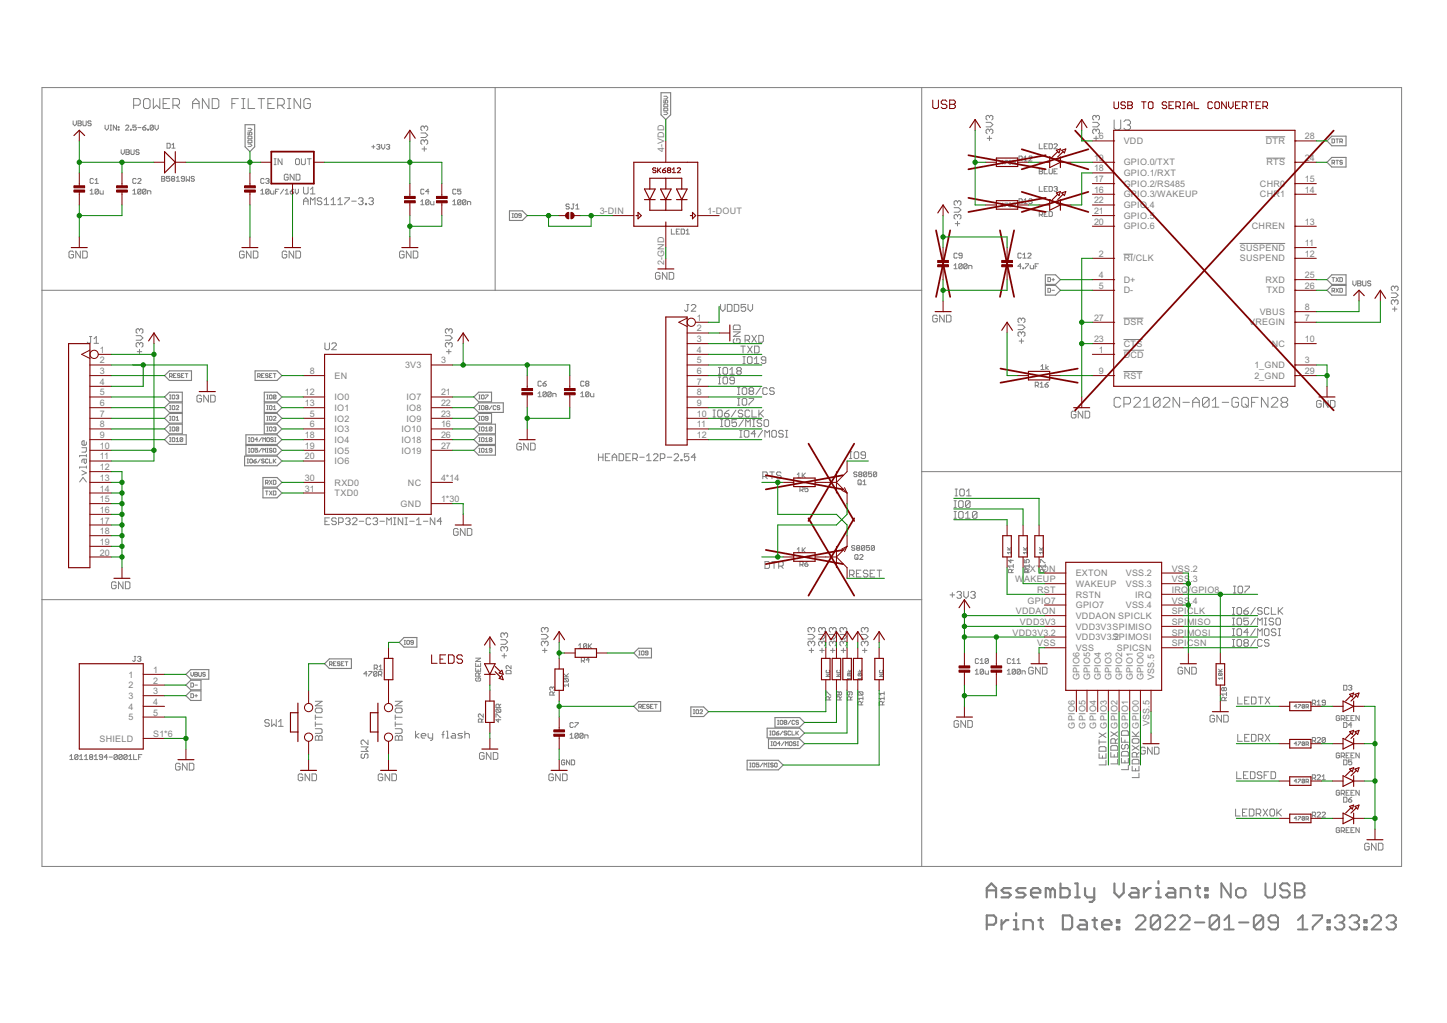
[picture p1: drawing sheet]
<svg xmlns="http://www.w3.org/2000/svg" width="297mm" height="210mm" viewBox="0 0 297 210" stroke-linecap="round" stroke-linejoin="round" font-family="sans-serif">
<defs><g id="words">
<g font-size="2.1" fill="#808080">
<text x="225.6" y="28.6">6</text>
<text x="230.7" y="29.6">VDD</text>
<text x="259.9" y="29.6">DTR</text>
<text x="267.9" y="28.6">28</text>
<text x="136.4" y="31.3" transform="rotate(-90 136.4 31.3)">4-VDD</text>
<text x="224.6" y="33">19</text>
<text x="224.6" y="35.2">18</text>
<text x="230.7" y="34">GPIO.0/TXT</text>
<text x="260" y="33.9">RTS</text>
<text x="267.9" y="33">24</text>
<text x="224.6" y="37.4">17</text>
<text x="224.6" y="39.6">16</text>
<text x="224.6" y="41.7">22</text>
<text x="230.7" y="36.1">GPIO.1/RXT</text>
<text x="230.7" y="38.3">GPIO.2/RS485</text>
<text x="230.7" y="40.5">GPIO.3/WAKEUP</text>
<text x="258.6" y="38.3">CHR0</text>
<text x="258.6" y="40.5">CHR1</text>
<text x="267.9" y="37.4">15</text>
<text x="267.9" y="39.6">14</text>
<text x="123.1" y="43.9">3-DIN</text>
<text x="145.3" y="43.9">1-DOUT</text>
<text x="224.6" y="43.9">21</text>
<text x="224.6" y="46.1">20</text>
<text x="230.7" y="42.7">GPIO.4</text>
<text x="230.7" y="44.9">GPIO.5</text>
<text x="230.7" y="47.1">GPIO.6</text>
<text x="257" y="47.1">CHREN</text>
<text x="267.9" y="46.1">13</text>
<text x="225.6" y="52.7">2</text>
<text x="230.7" y="53.7">RI/CLK</text>
<text x="254.5" y="51.5">SUSPEND</text>
<text x="254.5" y="53.7">SUSPEND</text>
<text x="267.9" y="50.5">11</text>
<text x="267.9" y="52.7">12</text>
<text x="136.4" y="54.4" transform="rotate(-90 136.4 54.4)">2-GND</text>
<text x="225.6" y="57.1">4</text>
<text x="225.6" y="59.3">5</text>
<text x="230.7" y="58">D+</text>
<text x="259.8" y="58">RXD</text>
<text x="267.9" y="57.1">25</text>
<text x="267.9" y="59.3">26</text>
<text x="143.1" y="65.8">1</text>
<text x="224.6" y="65.8">27</text>
<text x="230.7" y="60.2">D-</text>
<text x="258.6" y="64.6">VBUS</text>
<text x="260" y="60.2">TXD</text>
<text x="267.9" y="63.6">8</text>
<text x="267.9" y="65.8">7</text>
<text x="143.1" y="68">2</text>
<text x="143.1" y="70.2">3</text>
<text x="224.6" y="70.2">23</text>
<text x="230.7" y="71.2">CTS</text>
<text x="230.7" y="66.8">DSR</text>
<text x="256.4" y="66.8">VREGIN</text>
<text x="261.1" y="71.2">NC</text>
<text x="267.9" y="70.2">10</text>
<text x="20.5" y="72.4">1</text>
<text x="20.5" y="74.6">2</text>
<text x="20.5" y="76.8">3</text>
<text x="63.6" y="76.8">8</text>
<text x="68.7" y="77.7">EN</text>
<text x="83.2" y="75.5">3V3</text>
<text x="90.5" y="74.6">3</text>
<text x="143.1" y="72.4">4</text>
<text x="143.1" y="74.6">5</text>
<text x="143.1" y="76.8">6</text>
<text x="225.6" y="72.4">1</text>
<text x="225.6" y="76.8">9</text>
<text x="230.7" y="73.4">DCD</text>
<text x="230.7" y="77.7">RST</text>
<text x="257.5" y="75.5">1_GND</text>
<text x="257.5" y="77.7">2_GND</text>
<text x="267.9" y="74.6">3</text>
<text x="267.9" y="76.8">29</text>
<text x="20.5" y="79">4</text>
<text x="20.5" y="81.1">5</text>
<text x="20.5" y="83.3">6</text>
<text x="62.6" y="81.1">12</text>
<text x="62.6" y="83.3">13</text>
<text x="68.7" y="82.1">IO0</text>
<text x="83.4" y="82.1">IO7</text>
<text x="90.5" y="81.1">21</text>
<text x="90.5" y="83.3">22</text>
<text x="143.1" y="79">7</text>
<text x="143.1" y="81.1">8</text>
<text x="143.1" y="83.3">9</text>
<text x="20.5" y="85.5">7</text>
<text x="20.5" y="87.7">8</text>
<text x="20.5" y="89.9">9</text>
<text x="62.6" y="89.9">18</text>
<text x="63.6" y="85.5">5</text>
<text x="63.6" y="87.7">6</text>
<text x="68.7" y="86.5">IO2</text>
<text x="68.7" y="88.7">IO3</text>
<text x="68.7" y="84.3">IO1</text>
<text x="82.4" y="88.7">IO10</text>
<text x="83.4" y="84.3">IO8</text>
<text x="83.4" y="86.5">IO9</text>
<text x="90.5" y="87.7">16</text>
<text x="90.5" y="85.5">23</text>
<text x="90.5" y="89.9">26</text>
<text x="143.1" y="85.5">10</text>
<text x="143.1" y="87.7">11</text>
<text x="143.1" y="89.9">12</text>
<text x="20.5" y="92.1">10</text>
<text x="20.5" y="94.3">11</text>
<text x="62.6" y="92.1">19</text>
<text x="62.6" y="94.3">20</text>
<text x="68.7" y="90.9">IO4</text>
<text x="68.7" y="93.1">IO5</text>
<text x="68.7" y="95.2">IO6</text>
<text x="82.4" y="90.9">IO18</text>
<text x="82.4" y="93.1">IO19</text>
<text x="90.5" y="92.1">27</text>
<text x="20.5" y="96.5">12</text>
<text x="20.5" y="98.7">13</text>
<text x="20.5" y="100.8">14</text>
<text x="62.6" y="98.7">30</text>
<text x="62.6" y="100.8">31</text>
<text x="68.7" y="99.6">RXD0</text>
<text x="68.7" y="101.8">TXD0</text>
<text x="83.7" y="99.6">NC</text>
<text x="90.5" y="98.7">4*14</text>
<text x="20.5" y="103">15</text>
<text x="20.5" y="105.2">16</text>
<text x="20.5" y="107.4">17</text>
<text x="82.2" y="104">GND</text>
<text x="90.5" y="103">1*30</text>
<text x="20.5" y="109.6">18</text>
<text x="20.5" y="111.8">19</text>
<text x="20.5" y="114">20</text>
<text x="208.4" y="119.5">W</text>
<text x="210.1" y="117.3">EXTON</text>
<text x="210.2" y="119.5">AKEUP</text>
<text x="220.8" y="118.2">EXTON</text>
<text x="231.1" y="118.2">VSS.2</text>
<text x="240.5" y="117.3">VSS.2</text>
<text x="240.5" y="119.5">VSS</text>
<text x="244.4" y="119.5">.3</text>
<text x="210.9" y="123.8">GPIO7</text>
<text x="212.9" y="121.6">RST</text>
<text x="220.8" y="120.4">WAKEUP</text>
<text x="220.8" y="122.6">RSTN</text>
<text x="220.8" y="124.8">GPIO7</text>
<text x="231.1" y="120.4">VSS.3</text>
<text x="231.1" y="124.8">VSS.4</text>
<text x="233" y="122.6">IRQ</text>
<text x="240.5" y="121.6">IRQ</text>
<text x="240.5" y="123.8">VSS</text>
<text x="244" y="121.6">/</text>
<text x="244.4" y="123.8">.4</text>
<text x="244.5" y="121.6">GPIO8</text>
<text x="207.9" y="130.4">VDD3V3.2</text>
<text x="208.5" y="126">VDDAON</text>
<text x="209.4" y="128.2">VDD3V3</text>
<text x="220.8" y="127">VDDAON SPICLK</text>
<text x="220.8" y="129.2">VDD3V3SPIMISO</text>
<text x="220.8" y="131.4">VDD3V3.S2PIMOSI</text>
<text x="240.5" y="126">SPICLK</text>
<text x="240.5" y="128.2">SPIMISO</text>
<text x="240.5" y="130.4">SPIMOSI</text>
<text x="212.9" y="132.6">VSS</text>
<text x="220.8" y="133.6">VSS</text>
<text x="229.3" y="133.6">SPICSN</text>
<text x="240.5" y="132.6">SPICSN</text>
<text x="26.4" y="139">1</text>
<text x="26.4" y="141.2">2</text>
<text x="26.4" y="143.4">3</text>
<text x="31.4" y="138.1">1</text>
<text x="31.4" y="140.3">2</text>
<text x="31.4" y="142.4">3</text>
<text x="221.6" y="139.6" transform="rotate(-90 221.6 139.6)">GPIO6</text>
<text x="223.8" y="139.6" transform="rotate(-90 223.8 139.6)">GPIO5</text>
<text x="226" y="139.6" transform="rotate(-90 226 139.6)">GPIO4</text>
<text x="228.2" y="139.6" transform="rotate(-90 228.2 139.6)">GPIO3</text>
<text x="230.4" y="139.6" transform="rotate(-90 230.4 139.6)">GPIO2</text>
<text x="232.6" y="139.6" transform="rotate(-90 232.6 139.6)">GPIO1</text>
<text x="234.8" y="139.6" transform="rotate(-90 234.8 139.6)">GPIO0</text>
<text x="236.9" y="139.6" transform="rotate(-90 236.9 139.6)">VSS.5</text>
<text x="26.4" y="145.6">4</text>
<text x="26.4" y="147.8">5</text>
<text x="31.4" y="144.6">4</text>
<text x="31.4" y="146.8">5</text>
<text x="220.7" y="149.5" transform="rotate(-90 220.7 149.5)">GPIO6</text>
<text x="222.8" y="149.5" transform="rotate(-90 222.8 149.5)">GPIO5</text>
<text x="225" y="149.5" transform="rotate(-90 225 149.5)">GPIO4</text>
<text x="227.2" y="149.5" transform="rotate(-90 227.2 149.5)">GPIO3</text>
<text x="229.4" y="149.5" transform="rotate(-90 229.4 149.5)">GPIO2</text>
<text x="231.6" y="149.5" transform="rotate(-90 231.6 149.5)">GPIO1</text>
<text x="233.8" y="149.5" transform="rotate(-90 233.8 149.5)">GPIO0</text>
<text x="236" y="149" transform="rotate(-90 236 149)">VSS.5</text>
<text x="20.4" y="152.2">SHIELD</text>
<text x="31.5" y="151.2">S1*6</text>
</g>
</g></defs>
<g fill="none" stroke="#808080" stroke-width=".21">
<path d="M8.6 18h279.1v159.8h-279.1zM101.6 18v41.6M136.3 19.7h.5l.3 .3-.3 .3h-.5M189.2 18v159.8M15 24.8v.7l.3 .3 .4-.3v-.7M16 24.8h.5l.2 .2-.2 .3 .2 .3-.2 .2h-.5zM16 25.3h.5M17 24.8v.8l.2 .2h.3l.2-.2v-.8M18.5 39.8h.7M18.5 39.1l.3-.3v1M18.7 25l-.2-.2h-.3l-.2 .2 .2 .3h.3l.2 .2-.2 .3h-.3l-.2-.2M19.2 36.8l-.2-.2h-.3l-.2 .2v.7l.2 .1h.3l.2-.1"/>
<path d="M19.5 37l.4-.4v1M19.5 37.6h.7M20.2 39v.6l-.2 .2h-.3l-.2-.2M20.2 39l-.2-.2-.5 .2v.6M20.2 39l-.7 .6M20.5 39.1v.5l.2 .2h.5v-.7M21.6 25.7v.7l.3 .3 .3-.3v-.7M22.6 26.7h.3M22.6 25.7h.3M22.8 25.7v1M23.9 25.7v1l-.6-1v1M24.3 26.5h.1v.2h-.1z"/>
<path d="M24.3 26h.1v.2h-.1zM24.9 30.7v.7l.3 .3 .3-.3v-.7M25.8 25.8l.2-.1h.3l.1 .1v.2l-.6 .7h.6M25.9 30.7h.5l.1 .2-.1 .3 .1 .3-.1 .2h-.5zM25.9 31.2h.5M26.8 26.5h.1v.2h-.1zM26.9 30.7v.8l.2 .2h.3l.1-.2v-.8M27.3 39.8h.6M27.3 39.1l.3-.3v1M27.4 21.6h1l.4-.3v-.7l-.4-.4h-1v2.1M27.9 36.8l-.1-.2h-.4l-.1 .2v.7l.1 .1h.4l.1-.1M28 25.7h-.7v.5l.3-.2 .4 .2v.3l-.2 .2h-.3l-.2-.2"/>
<path d="M28.3 36.8l.1-.2h.4l.1 .2v.2l-.6 .6h.6M28.3 26.2h.7M28.6 30.9l-.2-.2h-.4l-.1 .4 .1 .1h.4l.2 .3-.2 .2h-.4l-.1-.2M28.9 39v.6l-.1 .2h-.4l-.1-.2M28.9 39l-.1-.2-.5 .2v.6M28.9 39l-.6 .6M29.3 26.2h.5l.2 .3-.2 .2h-.3l-.2-.2zM29.8 20.2h.7l.3 .4v1.3l-.3 .4h-.7l-.3-.4v-1.3zM30 39v.6l-.2 .2h-.4l-.1-.2M30 39l-.2-.2-.5 .2v.6M30 39l-.7 .6M30 25.7l-.7 .5"/>
<path d="M30.3 39.8v-.7h.5l.2 .2v.5M30.3 26.5h.2v.2h-.2zM31.5 20.2v2.1l.7-.7 .6 .7v-2.1M31.5 25.8v.7l-.2 .2h-.3l-.2-.2M31.5 25.8l-.2-.1h-.3l-.2 .1v.7M31.5 25.8l-.7 .7M31.8 25.7v.7l.4 .3 .3-.3v-.7M33.2 36.2h.5l.1 .2-.1 .3 .1 .3-.1 .2h-.5zM33.2 36.7h.5M33.5 21.3h.7M34.3 29.4h.5l.1 .2v.6l-.1 .2h-.5zM34.8 20.2h-1.3v2.1h1.3"/>
<path d="M34.9 36.2h-.7v.5l.3-.2 .4 .2v.3l-.2 .2h-.3l-.2-.2M35.3 30.4h.6M35.3 29.7l.3-.3v1M35.4 36.7l-.2-.2 .2-.3h.3l.2 .2-.2 .3M35.4 36.7l-.2 .2 .2 .3h.3l.2-.2-.2-.3M35.4 36.7h.3M35.5 21.6h1l.4-.3v-.7l-.4-.4h-1v2.1M36.2 21.6l.7 .7M36.2 37.2h.7M36.2 36.5l.3-.3v1M37.9 36.7h-.5l-.2-.2 .2-.3h.3l.2 .2v.6l-.2 .2h-.3l-.2-.2M38.2 36.2v1l.3-.3 .4 .3v-1"/>
<path d="M39.5 21.3h1.4M39.5 22.3v-1.4l.7-.7 .7 .7v1.4M39.9 36.4l-.2-.2h-.3l-.2 .3 .2 .2h.3l.2 .3-.2 .2h-.3l-.2-.2M42.9 20.2v2.1l-1.3-2.1v2.1M43.6 20.2h1l.3 .4v1.3l-.3 .4h-1zM47.6 21.3h.7M48.9 20.2h-1.3v2.1M49.6 20.2h.7M49.6 22.3h.7M50 20.2v2.1M50.9 29.5h.5l.3 .3-.3 .3h-.5M50.9 28.9l.7-.2 .1 .2v.4h-.8z"/>
<path d="M50.9 27.1v.6h.4l-.1-.3 .1-.3 .4 .2-.1 .4M50.9 28.1l.7-.2 .1 .2v.4h-.8zM50.9 26.3h.5l.3 .3-.3 .3h-.5M50.9 20.2v2.1h1.4M53 20.2h1.3M53.5 39.1l.4-.3v1M53.5 39.8h.7M53.6 20.2v2.1M54.2 36.8l-.2-.2h-.3l-.2 .2v.7l.2 .1h.3l.2-.1M54.5 36.8l.2-.2h.4l.1 .2-.1 .3M54.9 37.1h.2M55 21.3h.7"/>
<path d="M55.1 37.1l.1 .2-.1 .3h-.4l-.2-.1M55.2 39v.6l-.1 .2h-.4l-.2-.2M55.2 39l-.1-.2-.6 .2v.6M55.2 39l-.7 .6M55.5 39.1v.5l.2 .2h.5v-.7M56.3 33.8h.4M56.3 32.6h.4M56.3 20.2h-1.3v2.1h1.3M56.5 32.6v1.2M56.6 39.3h.3M57 21.6h1l.4-.3v-.7l-.4-.4h-1v2.1M57.2 38.8h-.6v1"/>
<path d="M57.7 21.6l.7 .7M57.9 32.6v1.2l-.8-1.2v1.2M58.2 38.8l-.6 1M58.6 39.8h.6M58.6 39.1l.3-.3v1M59 20.2h.7M59 22.3h.7M59.2 36l-.2-.2h-.4l-.2 .2v.8l.2 .2h.4l.2-.2v-.4h-.4M59.4 20.2v2.1M59.6 39.3h.5l.2 .3-.2 .2h-.3l-.2-.2zM60.3 38.8l-.7 .5M60.4 35.8v1.2l-.8-1.2v1.2"/>
<path d="M60.6 38.8v.7l.3 .3 .4-.3v-.7M60.8 35.8h.6l.2 .2v.8l-.2 .2h-.6zM60.9 32.6h.4l.2 .2v.8l-.2 .2h-.4l-.2-.2v-.8zM61.7 20.2v2.1l-1.3-2.1v2.1M61.9 32.6v1l.2 .2h.4l.2-.2v-1M62.3 38.4v1.2l.2 .2h.5l.2-.2v-1.2M63.1 32.6h.8M63.5 32.6v1.2M63.7 20.6l-.3-.4h-.7l-.3 .4v1.3l.3 .4h.7l.3-.4v-.6h-.6M63.7 39.8h1M63.7 38.9l.5-.5v1.4M76.3 30.1h.7"/>
<path d="M76.6 29.8v.7M77.3 29.8l.5-.2 .2 .2-.2 .3M77.6 30.1h.2M77.8 30.1l.2 .2-.2 .3-.5-.1M78.3 29.6v.7l.4 .3 .3-.3v-.7M79.3 29.8l.5-.2 .2 .2-.2 .3M79.7 30.1h.1M79.8 30.1l.2 .2-.2 .3-.5-.1M86.4 27.3h.9l.5 .4-.5 .5h-.9M86.6 30.6h1M87 39l-.1-.2-.5 .2v.6l.1 .2h.4l.1-.2M87.1 26.1l-.2-.2h-.3l-.2 .2v.5l.2 .2"/>
<path d="M87.1 26.1l.2-.2h.3l.2 .2v.5l-.2 .2M87.1 26.1v.2M87.1 28.9v.3M87.1 30.1v.9M87.1 28.9l-.2-.2h-.3l-.2 .2v.5l.2 .2M87.1 28.9l.2-.2h.3l.2 .2v.5l-.2 .2M88.1 39.3h-.7l.5-.5v1M93.6 39l-.1-.2-.6 .2v.6l.2 .2h.4l.1-.2M94.6 38.8h-.7v.5l.4-.2 .3 .2v.3l-.2 .2h-.3l-.2-.2M136.3 20.6v.5h.4l-.2-.3 .2-.2 .4 .1-.2 .4M136.3 23h.5l.3 .2-.3 .3h-.5M136.3 22.3l.6-.1 .2 .5h-.8z"/>
<path d="M136.4 21.4h.5l.2 .5h-.8zM202.4 25.1h.9l.5 .5-.5 .4h-.9M202.6 28.4h1M203.1 26.7l-.2-.2h-.3l-.2 .2v.5l.2 .2M203.1 26.7l.2-.2h.3l.2 .2v.5l-.2 .2M203.1 23.9l-.2-.2h-.3l-.2 .2v.5l.2 .2M203.1 23.9l.2-.2h.3l.2 .2v.5l-.2 .2M203.1 23.9v.3M203.1 26.7v.3M203.1 27.9v1M206 33.3h-.5l.3-.4v.8M206.3 32.9h.5l-.5 .8"/>
<path d="M207.6 33l-.1-.1-.4 .1v.5M207.6 33l-.1 .7-.4-.2M207.6 33l-.5 .5M207.9 33.4l.5-.1-.1-.4h-.4v.8M208.2 33.4l.2 .3M209.2 32.7h.5l.1-.2v-.3l-.1-.2h-.5v1M209.5 32.7l.3 .3M210.2 32.4l.3-.4v1M210.2 33h.7M211.2 32.2l.2-.2h.3l.2 .2v.2l-.7 .6h.7M213.3 34.6h.5l.2 .2-.2 .4 .2 .3-.2 .2h-.5zM213.3 29.5v1h.7"/>
<path d="M213.3 38.3v1h.7M213.3 35.2h.5M214.4 34.6v1.1h.6M214.4 30h.3M214.4 38.8h.3M215 29.5h-.6v1h.6M215 38.3h-.6v1h.6M215.3 34.6v.9l.2 .2h.4l.1-.2v-.9M215.3 29.5h.6l.1 .2v.7l-.1 .1h-.6zM215.3 38.3h.6l.1 .1v.7l-.1 .2h-.6zM216.4 29.7l.1-.2h.4l.1 .2v.1l-.6 .7h.6M216.4 35.2h.3"/>
<path d="M216.4 38.4l.1-.1h.4l.1 .1-.1 .4M216.7 38.8h.2M216.9 38.8l.1 .1-.1 .4h-.4l-.1-.2M217 34.6h-.6v1.1h.6M224.3 25.1h.9l.5 .5-.5 .4h-.9M224.5 28.4h1M225 23.9l.2-.2h.3l.2 .2v.5l-.2 .2M225 23.9v.3M225 26.7v.3M225 27.9v1M225 26.7l-.2-.2h-.3l-.2 .2v.5l.2 .2M225 23.9l-.2-.2h-.3l-.2 .2v.5l.2 .2"/>
<path d="M225 26.7l.2-.2h.3l.2 .2v.5l-.2 .2M228.7 24.6v1.7l.3 .3h.7l.4-.3v-1.7M230.7 25l.4-.4h.6l.4 .4v.3l-.4 .3M231.4 25.6h.3M231.7 25.6l.4 .4v.3l-.4 .3h-.6l-.4-.3M259.8 28.1h4M260 32.4h3.8M273.4 33.4h.4l.2-.4-.6-.1v.8M273.4 28.5l.6 .1-.2 .7h-.4zM273.7 33.4l.3 .3M274.2 32.9h.6M274.2 28.5h.6"/>
<path d="M274.5 28.5v.8M274.5 32.9v.8M275 29h.4l.2-.4-.6-.1v.8M275.3 29l.3 .3M275.6 33l-.2-.1-.4 .1 .2 .3 .4 .1-.2 .3-.4-.1M8.6 59.6h180.6M15.1 51.8l-.2-.3h-.5l-.2 .3v.9l.2 .2h.5l.2-.2v-.5h-.5M16.5 51.5v1.4l-.9-1.4v1.4M17 51.5h.7l.2 .3v.9l-.2 .2h-.7zM50.1 51.8l-.2-.3h-.5l-.2 .3v.9l.2 .2h.5l.2-.2v-.5h-.5M51.5 51.5v1.4l-.9-1.4v1.4M52 51.5h.7l.2 .3v.9l-.2 .2h-.7z"/>
<path d="M58.9 51.8l-.3-.3h-.4l-.3 .3v.9l.3 .2h.4l.3-.2v-.5h-.5M60.3 51.5v1.4l-.9-1.4v1.4M60.7 51.5h.8l.2 .3v.9l-.2 .2h-.8zM62.3 42v-1l.5-.4 .4 .4v1M62.3 41.3h.9M63.7 42v-1.4l.5 .4 .5-.4v1.4M66.1 40.8l-.3-.2h-.4l-.3 .2v.2l.3 .3h.4l.3 .2-.3 .5h-.4l-.3-.3M66.5 42h1M66.5 41l.5-.4v1.4M68 42h.9M68 41l.4-.4v1.4M69.4 42h.9"/>
<path d="M69.4 41l.4-.4v1.4M70.8 40.6h.9v.2l-.9 .9v.3M72.2 41.3h.9M73.6 40.8l.2-.2h.5l.2 .2v.2l-.2 .3M74.1 41.3h.2M74.3 41.3l.2 .2-.2 .5h-.5l-.2-.3M75 41.7h.2v.3h-.2zM75.7 40.8l.2-.2h.5l.2 .2v.2l-.2 .3M76.2 41.3h.2M76.4 41.3l.2 .2-.2 .5h-.5l-.2-.3M83 51.8l-.3-.3h-.4l-.3 .3v.9l.3 .2h.4l.3-.2v-.5h-.5M84.4 51.5v1.4l-1-1.4v1.4"/>
<path d="M84.8 51.5h.7l.3 .3v.9l-.3 .2h-.7zM86.4 41.3l.3-.3v1M86.4 42h.6M88.1 41.2l-.2-.2h-.4l-.1 .2v.6M88.1 41.2v.6l-.2 .2h-.4l-.1-.2M88.1 41.2l-.7 .6M88.4 41.3v.5l.2 .2h.5v-.7M92.9 42h.7M92.9 41.3l.4-.3v1M94.6 41.2v.6l-.2 .2h-.3l-.2-.2M94.6 41.2l-.2-.2h-.3l-.2 .2v.6M94.6 41.2l-.7 .6"/>
<path d="M95.6 41.2v.6l-.1 .2h-.4l-.1-.2M95.6 41.2l-.1-.2h-.4l-.1 .2v.6M95.6 41.2l-.6 .6M96 42v-.7h.5l.1 .2v.5M105.1 44.6h.3M105.1 43.8h.3M105.3 43.8v.8M105.7 44l.1-.2 .4 .2-.1 .6-.4-.1zM107 44.2l-.5-.1 .1-.3 .4 .2v.5l-.1 .1-.4-.1M116.9 42l-.2-.1h-.3l-.2 .1 .2 .4h.3l.2 .1-.2 .4h-.3l-.2-.2M117.5 41.9h.4M117.7 41.9v.8l-.2 .2-.3-.2"/>
<path d="M118.2 42.9h.7M118.2 42.2l.3-.3v1M135.5 56.1l-.2-.2h-.5l-.2 .2v1l.2 .2h.5l.2-.2v-.5h-.5M136.9 55.9v1.4l-.9-1.4v1.4M137.4 55.9h.7l.2 .2v1l-.2 .2h-.7zM137.8 47v1h.7M138.8 47.5h.3M139.5 47h-.7v1h.7M139.8 47h.5l.2 .2v.7l-.2 .1h-.5zM140.8 47.3l.4-.3v1M140.8 48h.7M195.8 54.5l.4-.4v1"/>
<path d="M195.8 55.1h.7M195.9 42.6h.9l.5 .5-.5 .4h-.9M196.1 45.9h.9M196.5 52.1l-.2-.2h-.3l-.2 .2v.7l.2 .2h.3l.2-.2M196.6 41.4l-.3-.2h-.2l-.2 .2v.5l.2 .2M196.6 44.3l-.3-.3h-.2l-.2 .3v.4l.2 .3M196.6 41.4l.2-.2h.2l.3 .2v.5l-.3 .2M196.6 44.3l.2-.3h.2l.3 .3v.4l-.3 .3M196.6 41.4v.3M196.6 44.3v.2M196.6 45.4v1M197.5 52.5h-.5l-.2-.2 .2-.4h.3l.2 .2v.7l-.2 .2h-.3l-.2-.2"/>
<path d="M197.5 54.3l-.2-.2h-.3l-.2 .2v.7M197.5 54.3v.7l-.2 .1h-.3l-.2-.1M197.5 54.3l-.7 .7M198.5 54.3v.7l-.1 .1h-.4l-.2-.1M198.5 54.3l-.1-.2h-.4l-.2 .2v.7M198.5 54.3l-.7 .7M198.9 55.1v-.6h.4l.2 .1v.5M206 42.1h-.5l.3-.4v.7M206.3 41.7h.5l-.5 .7M207.6 41.8l-.1-.1-.4 .1v.5M207.6 41.8l-.1 .6-.4-.1M207.6 41.8l-.5 .5"/>
<path d="M207.9 42.2h.4l.1-.4-.5-.1v.7M208.2 42.2l.2 .2M209.2 41.4h.5l.1-.1v-.3l-.1-.2h-.5v1M209.5 41.4l.3 .4M209.6 54.6h-.6l.5-.5v1M209.6 52.1l-.1-.2h-.4l-.1 .2v.7l.1 .2h.4l.1-.2M210 55h.1v.1h-.1zM210 53h.7M210 52.3l.3-.4v1.1M210.2 41.1l.3-.3v1M210.2 41.8h.7M210.5 54.1h.6l-.6 1"/>
<path d="M211 52.1l.1-.2h.4l.1 .2v.2l-.6 .7h.6M211.2 41l.2-.2h.3l.2 .2-.2 .3M211.5 54.5v.5l.1 .1h.6v-.6M211.5 41.3h.2M211.7 41.3l.2 .1-.2 .4h-.3l-.2-.2M212.5 54.6h.3M213.2 54.1h-.7v1M213.3 44.1h.5l.2-.2v-.3l-.2-.2h-.5v1M213.7 44.1l.3 .3M214.4 43.9h.3M215 43.4h-.6v1h.6M215.1 59.2l.5 .1-.1 .7h-.4z"/>
<path d="M215.1 57h.4l.1 .1-.1 .7h-.4zM215.3 43.4h.6l.1 .2v.6l-.1 .2h-.6zM215.9 59.6h.6M215.9 57.4h.6M216.2 57.1v.5M230.6 52.2h2M254.5 50h9.3M273.4 59.7h.4l.2-.4-.6-.1v.8M273.4 57h.6M273.7 59.7l.3 .3M273.7 57v.8M274.2 59.2l.6 .8"/>
<path d="M274.2 57l.6 .8M274.8 59.2l-.6 .8M274.8 57l-.6 .8M275 57h.4l.2 .1-.2 .7h-.4zM275 59.2l.6 .1-.2 .7h-.4zM277.7 57.6v.7l.3 .4 .4-.4v-.7M278.7 57.6h.5l.2 .2-.2 .3 .2 .4-.2 .2h-.5zM278.7 58.1h.5M279.7 57.6v.9l.2 .2h.3l.2-.2v-.9M281.4 57.8l-.2-.2h-.3l-.2 .2 .2 .3h.3l.2 .2-.2 .4h-.3l-.2-.2M286.3 58.9v.3M286.3 58.9l-.2-.2h-.3l-.2 .2v.5l.2 .2"/>
<path d="M286.3 58.9l.2-.2h.3l.2 .2v.5l-.2 .2M18.4 69h.4M18.6 69v1.2l-.2 .2h-.3l-.2-.2M19.3 70.4h.9M19.3 69.5l.5-.5v1.4M27.9 68.9h1l.4 .4-.4 .5h-1M28.2 72.2h.9M28.6 70.5l-.2-.2h-.2l-.3 .2v.5l.3 .2M28.6 67.7v.2M28.6 70.5v.3M28.6 71.7v.9M28.6 67.7l-.2-.2h-.2l-.3 .2v.5l.3 .2"/>
<path d="M28.6 70.5l.3-.2h.2l.2 .2v.5l-.2 .2M28.6 67.7l.3-.2h.2l.2 .2v.5l-.2 .2M34.8 77.2h.4l.1-.1-.1-.4h-.4v.8M35.1 77.2l.2 .3M35.6 77.1h.3M36.2 76.7h-.6v.8h.6M37 76.8l-.4-.1-.2 .2 .4 .2 .2 .2-.2 .2-.4-.2M37.2 77.1h.3M37.8 76.7h-.6v.8h.6M38 76.7h.6M38.3 76.7v.8M52.9 77.2h.4l.1-.1-.1-.4h-.4v.8"/>
<path d="M53.1 77.2l.3 .3M53.7 77.1h.3M54.2 76.7h-.5v.8h.5M55 76.8l-.4-.1-.1 .2 .4 .2 .1 .2-.1 .2-.4-.2M55.3 77.1h.3M55.8 76.7h-.5v.8h.5M56.1 76.7h.5M56.4 76.7v.8M66.7 70.4v1.1l.2 .3h.5l.2-.3v-1.1M68.1 70.6l.2-.2h.5l.2 .2v.2l-.9 1h.9M91.4 68.9h1l.4 .4-.4 .5h-1M91.7 72.2h.9"/>
<path d="M92.1 70.5l-.2-.2h-.2l-.3 .2v.5l.3 .2M92.1 70.5l.3-.2h.2l.2 .2v.5l-.2 .2M92.1 67.7l-.2-.2h-.2l-.3 .2v.5l.3 .2M92.1 67.7l.3-.2h.2l.2 .2v.5l-.2 .2M92.1 67.7v.2M92.1 70.5v.3M92.1 71.7v.9M111.1 78.4l-.1-.2h-.4l-.2 .2v.7l.2 .1h.4l.1-.1M111.5 78.7h.5l.1 .4-.1 .1h-.4l-.1-.1zM112.1 78.2l-.6 .5M119.9 78.4l-.2-.2h-.3l-.2 .2v.7l.2 .1h.3l.2-.1M120.4 78.7l-.2-.2 .2-.3h.3l.2 .2-.2 .3"/>
<path d="M120.4 78.7l-.2 .2 .2 .3h.3l.2-.1-.2-.4M120.4 78.7h.3M141 62.5h.4M141.2 62.5v1.1l-.2 .3h-.3l-.2-.3M141.9 62.7l.2-.2h.5l.2 .2v.2l-.9 1h.9M147.5 76.8h.4M147.5 75.4h.4M147.5 78.8h.4M147.5 77.4h.4M147.7 75.4v1.4M147.7 77.4v1.4M147.9 62.5v.9l.5 .5 .4-.5v-.9"/>
<path d="M148.7 75.4h.4l.3 .2v1l-.3 .2h-.4l-.3-.2v-1zM148.7 77.4h.4l.3 .2v.9l-.3 .3h-.4l-.3-.3v-.9zM149.3 62.5h.7l.3 .2v.9l-.3 .3h-.7zM149.8 76.8h.9M149.8 75.9l.5-.5v1.4M150.5 68.1h1.4l-1.4 .9h1.4M150.7 62.5h.7l.3 .2v.9l-.3 .3h-.7zM150.7 78.1h-.6l-.3-.3v-.2l.3-.2h.4l.2 .2v.9l-.2 .3h-.4l-.3-.3M150.8 69.5l-.3 .2v.5l.3 .2h.9l.2-.2v-.5l-.2-.2h-.5v.5M150.8 66.7h.9l.2 .2v.7h-1.4v-.7zM151.4 79.5h.5M151.5 76.1l-.3-.2v-.3l.3-.2h.4l.3 .2v.3l-.3 .2"/>
<path d="M151.5 76.1l-.3 .2v.3l.3 .2h.4l.3-.2v-.3l-.3-.2M151.5 76.1h.4M151.6 79.5v1.4M152.1 71h.9M152.5 74.6h.5M152.5 73.2h.5M152.5 71v1.4M152.6 79.5h.5l.2 .3v.9l-.2 .2h-.5l-.2-.2v-.9zM152.7 73.2v1.4M153 69.8h.6l.3-.3v-.5l-.3-.2h-.6v1.4M153.1 62.5h-1v.7l.5-.3h.2l.3 .3v.4l-.3 .3h-.4l-.3-.3M153.4 69.8l.5 .4"/>
<path d="M153.4 73.4l.3-.2h.5l.2 .2v1l-.2 .2h-.5l-.3-.2zM153.5 71l.9 1.4M153.5 62.5v.9l.5 .5 .5-.5v-.9M154.3 68.8l1 1.4M154.4 71l-.9 1.4M154.9 73.7l.4-.5v1.4M154.9 74.6h.9M154.9 71h.7l.2 .2v1l-.2 .2h-.7zM155.3 68.8l-1 1.4M155.8 68.8h.7l.2 .2v1l-.2 .2h-.7zM156.1 79.5l-.9 1.4M157.2 73.9h-.7l-.2-.2v-.3l.2-.2h.5l.2 .2v1l-.2 .2h-.5l-.2-.2"/>
<path d="M157.5 79.8l-.2-.3h-.5l-.2 .3v.9l.2 .2h.5l.2-.2M158.9 79.8l-.2-.3h-.5l-.2 .3v.2l.2 .2h.5l.2 .3v.2l-.2 .2h-.5l-.2-.2M192.4 64.9l-.2-.2h-.5l-.2 .2v.9l.2 .3h.5l.2-.3v-.4h-.5M193.8 64.7v1.4l-.9-1.4v1.4M194.3 64.7h.7l.2 .2v.9l-.2 .3h-.7zM209 66.7h.9l.5 .5-.5 .4h-.9M209.2 70h.9M209.7 68.3l-.3-.2h-.2l-.2 .2v.5l.2 .2M209.7 68.3l.2-.2 .5 .2v.5l-.3 .2M209.7 65.5v.2M209.7 68.3v.3M209.7 69.5v.9"/>
<path d="M209.7 65.5l-.3-.2h-.2l-.2 .2v.5l.2 .2M209.7 65.5l.2-.2 .5 .2v.5l-.3 .2M212.5 79.1h.5l.2-.2-.2-.5h-.5v1M212.9 79.1l.3 .3M213.5 78.8l.3-.4v1M213.5 79.4h.7M213.7 75.2l.3-.4v1M213.7 75.8h.7M214.5 78.9h.5l.2 .4-.2 .1h-.3l-.2-.1zM214.7 74.8v1M215.2 75.2l-.5 .3 .5 .3M215.2 78.4l-.7 .5"/>
<path d="M230.6 65.3h4.1M230.6 69.7h3.9M230.6 71.9h4.2M230.6 76.2h3.9M285.6 60.1h.9l.5 .5-.5 .4h-.9M285.8 63.4h1M286.3 61.8v.2M286.3 62.9v1M286.3 61.8l-.2-.3h-.3l-.2 .3v.4l.2 .3M286.3 61.8l.2-.3h.3l.2 .3v.4l-.2 .3M16.3 98.9l.7-.9 .7 .9M16.8 96.6l.9 .4-.9 .5"/>
<path d="M16.8 91.9h.9v.6l-.2 .3h-.7M17.3 94.2v.7l.2 .2 .2-.2v-.7h-.7l-.2 .2v.5M17.7 93.5h-1.4v.2M17.7 95.8h-1.4v.3M17.7 90.7v.4l-.2 .3h-.5l-.2-.3v-.4l.2-.3h.3v1M17.7 93.3v.4M17.7 95.6v.5M34.8 90.6h.3M34.8 89.8h.3M34.8 81.9h.3M34.8 81h.3M34.8 88.4h.3"/>
<path d="M34.8 87.6h.3M34.8 86.2h.3M34.8 85.4h.3M34.8 84.1h.3M34.8 83.2h.3M34.9 81v.9M34.9 83.2v.9M34.9 85.4v.8M34.9 87.6v.8M34.9 89.8v.8M35.3 81.2l.2-.2 .4 .2-.1 .7-.5-.2zM35.3 85.6l.2-.2 .4 .2-.1 .6-.5-.1z"/>
<path d="M35.3 89.9l.2-.1 .4 .1-.1 .7-.5-.1zM35.5 83.2l.4 .2-.1 .7-.5-.2zM35.5 87.6l.4 .2-.1 .6-.5-.1zM36.2 90.6h.5M36.2 81.2l.4-.2 .1 .2-.1 .2M36.2 83.4l.1-.2 .4 .2-.5 .7h.5M36.2 86.2h.5M36.2 85.7l.2-.3v.8M36.2 90.1l.2-.3v.8M36.4 81.4h.2M36.6 81.4l.1 .2-.1 .3-.4-.2M36.7 87.8l-.1 .6-.4-.1"/>
<path d="M36.7 87.8l-.4-.2-.1 .7M36.7 87.8l-.5 .5M37.5 89.9v.6l-.1 .1-.4-.1M37.5 89.9l-.4-.1-.1 .7M37.5 89.9l-.5 .6M41.4 81.3l-.3-.2h-.4l-.3 .2v1l.3 .2h.4l.3-.2v-.5h-.5M42.8 81.1v1.4l-1-1.4v1.4M43.2 81.1h.7l.3 .2v1l-.3 .2h-.7zM50.7 95h.3M50.7 94.2h.3M50.9 94.2v.8M51 92.8h.3"/>
<path d="M51 90.6h.3M51 89.8h.3M51 92h.3M51.1 89.8v.8M51.1 92v.8M51.3 94.3l.1-.1 .4 .1v.5l-.1 .2-.4-.2zM51.7 92l.4 .1v.6l-.2 .1-.4-.1zM51.7 89.8l.4 .1v.6l-.2 .1-.4-.1zM52.1 94.6h.4l.1 .2-.4 .2zM52.6 94.2l-.5 .4M52.9 92h-.6v.4l.3-.1 .3 .1-.2 .4-.4-.1M52.9 90.2h-.6l.4-.4v.8"/>
<path d="M53.4 94.2l-.5 .8M53.7 92l-.6 .8M53.7 89.8l-.6 .8M54 90.6v-.8l.2 .3 .3-.3v.8M54 92.8v-.8l.2 .3 .3-.3v.8M54.2 94.3l-.1-.1-.4 .1 .1 .3 .4 .1-.1 .3-.4-.2M54.5 99.1l.5-.1-.1-.4h-.4v.8M54.8 92.8h.2M54.8 89.9l.1-.1 .4 .1-.1 .7-.4-.1zM54.8 92h.2M54.8 81.9h.2M54.8 81h.2"/>
<path d="M54.8 88.4h.2M54.8 87.6h.2M54.8 86.2h.2M54.8 85.4h.2M54.8 84.1h.2M54.8 83.2h.2M54.8 99.1l.2 .3M54.9 81v.9M54.9 83.2v.9M54.9 85.4v.8M54.9 87.6v.8M54.9 92v.8"/>
<path d="M55 94.3l-.1-.1-.4 .1 .1 .7 .4-.2M55.3 85.6l.1-.2 .4 .2-.1 .6-.4-.1zM55.3 81.2l.1-.2 .4 .2-.1 .7-.4-.2zM55.3 94.2v.8h.5M55.3 98.6l.5 .8M55.4 83.2l.4 .2-.1 .7-.4-.2zM55.4 87.6l.4 .2-.1 .6-.4-.1zM55.8 92.1l-.4-.1-.1 .3 .4 .1 .1 .3-.1 .1-.4-.1M55.8 98.6l-.5 .8M56.1 89.9l-.1-.1-.4 .1 .1 .3 .4 .1-.1 .3-.4-.1M56.1 94.2v.8M56.1 98.6h.4l.1 .1-.1 .7h-.4z"/>
<path d="M56.1 85.6l.1-.2 .4 .2-.5 .6h.5M56.1 87.8l.4-.2 .1 .2-.1 .2M56.1 84.1h.5M56.1 83.5l.3-.3v.9M56.2 92l.4 .1-.1 .7-.4-.1zM56.2 94.6l.4 .4M56.4 90.6h.2M56.4 89.8h.2M56.4 88h.1M56.5 88l.1 .2-.1 .2-.4-.1M56.5 89.8v.8M56.6 81.2v.5l-.1 .2-.4-.2"/>
<path d="M56.6 81.2l-.1-.2-.4 .2v.5M56.6 81.2l-.5 .5M56.6 94.2l-.5 .5M98.3 92.8h.3M98.3 90.6h.3M98.3 89.8h.3M98.3 92h.3M98.3 81.9h.3M98.3 81h.3M98.3 88.4h.3M98.3 87.6h.3M98.3 86.2h.3"/>
<path d="M98.3 85.4h.3M98.3 84.1h.3M98.3 83.2h.3M98.4 81v.9M98.4 83.2v.9M98.4 85.4v.8M98.4 87.6v.8M98.4 89.8v.8M98.4 92v.8M98.8 81.2l.2-.2 .4 .2v.5l-.2 .2-.4-.2zM99 83.2l.4 .2v.5l-.2 .2-.4-.2zM99 85.4l.4 .2v.5l-.2 .1-.4-.1z"/>
<path d="M99 87.6l.4 .2v.5l-.2 .1-.4-.1zM99 89.8l.4 .1v.6l-.2 .1-.4-.1zM99 92l.4 .1v.6l-.2 .1-.4-.1zM99.6 92.8h.6M99.6 90.6h.6M99.6 90.1l.3-.3v.8M99.6 87.9l.3-.3v.8M99.6 92.3l.3-.3v.8M99.6 81h.6l-.6 .9M99.6 88.4h.6M99.8 83.7l-.2-.2 .2-.3 .4 .2-.2 .3M99.8 83.7l-.2 .1 .2 .3 .4-.2-.2-.2"/>
<path d="M99.8 83.7h.2M100.2 85.8l-.6-.1 .2-.3 .4 .2v.5l-.2 .1-.4-.1M100.6 90.2l-.2 .1 .2 .3 .4-.1-.2-.3M100.6 90.2l-.2-.1 .2-.3 .4 .1-.2 .3M100.6 90.2h.2M101 92.4l-.6-.1 .2-.3 .4 .1v.6l-.2 .1-.4-.1M101 87.8l-.4-.2-.2 .2v.5M101 87.8v.5l-.2 .1-.4-.1M101 83.2l-.6 .9M101 87.8l-.6 .5M101.8 83.4l-.1-.2-.5 .2v.5l.2 .2 .4-.2M102.6 83.4l-.1-.2-.5 .2 .2 .3 .4 .1-.1 .3-.5-.2"/>
<path d="M107 91.2l-.2-.3h-.5l-.2 .3v.9l.2 .2h.5l.2-.2v-.5h-.4M108.4 90.9v1.4l-.9-1.4v1.4M108.9 90.9h.7l.3 .3v.9l-.3 .2h-.7zM110.4 81.4h.7M110.4 80.7l.4-.3v1M112.1 80.6v.6l-.1 .2h-.4l-.1-.2M112.1 80.6l-.1-.2-.5 .2v.6M112.1 80.6l-.6 .6M113.1 80.6v.6l-.1 .2h-.4l-.1-.2M113.1 80.6l-.1-.2-.5 .2v.6M113.1 80.6l-.6 .6M113.5 81.4v-.7h.5l.2 .2v.5"/>
<path d="M119.2 80.7l.3-.3v1M119.2 81.4h.7M120.9 80.6v.6l-.2 .2h-.3l-.2-.2M120.9 80.6l-.2-.2-.5 .2v.6M120.9 80.6l-.7 .6M121.2 80.7v.5l.2 .2h.5v-.7M122.9 93.1v1.4M122.9 93.8h.9M123.8 93.1v1.4M124.3 93.8h.4M125.2 93.1h-.9v1.4h.9M125.7 93.8h.9"/>
<path d="M125.7 94.5v-.9l.4-.5 .5 .5v.9M127.1 93.1h.7l.2 .2v1l-.2 .2h-.7zM128.5 93.8h.5M129.4 93.1h-.9v1.4h.9M129.9 94.1h.7l.2-.3v-.5l-.2-.2h-.7v1.4M130.4 94.1l.4 .4M131.3 93.8h.9M132.7 94.5h1M132.7 93.6l.5-.5v1.4M134.1 93.3l.3-.2h.4l.3 .2v.3l-1 .9h1M135.6 94.1h.6l.3-.3v-.5l-.3-.2h-.6v1.4M137 93.8h.9"/>
<path d="M138.4 93.3l.2-.2h.5l.2 .2v.3l-.9 .9h.9M139.8 94.3h.2v.2h-.2zM141.4 93.1h-.9v.7l.4-.2h.3l.2 .2v.5l-.2 .2h-.5l-.2-.2M142.8 93.8h-.9l.7-.7v1.4M146.4 85.6h.4M146.4 84.1h.4M146.6 84.1v1.5M147.6 84.1h.4l.3 .3v.9l-.3 .3h-.4l-.3-.3v-.9zM147.9 87.5h.5M147.9 86.1h.5M148.1 86.1v1.4M148.7 84.8h.7l.3 .5-.3 .3h-.4l-.3-.3z"/>
<path d="M148.8 86.3l.3-.2h.4l.3 .2v1l-.3 .2h-.4l-.3-.2zM149.7 84.1l-1 .7M151.1 84.1l-1 1.5M151.2 86.1h-.9v.7l.4-.2h.3l.2 .2v.5l-.2 .2h-.5l-.2-.2M151.4 83.1h.5M151.4 81.7h.5M151.4 80.9h.5M151.6 81.7v1.4M151.8 89.7h.5M151.8 88.3h.5M152.1 88.3v1.4M152.4 82l.2-.3h.5l.2 .3v.9l-.2 .2h-.5l-.2-.2z"/>
<path d="M152.5 84.4l-.2-.3h-.5l-.2 .3v.2l.2 .2h.5l.2 .3v.2l-.2 .3h-.5l-.2-.3M152.6 86.1l-.9 1.4M152.8 88.5l.2-.2h.5l.2 .2v1l-.2 .2h-.5l-.2-.2zM153.1 87.5v-1.4l.4 .5 .5-.5v1.4M153.8 81.7h.9v.3l-.9 .9v.2M153.9 84.4l-.2-.3h-.5l-.2 .3v.9l.2 .3h.5l.2-.3M154 80.2l-.2-.2v-.2l.2-.3h.5l.2 .3v.2l-.2 .2M154 80.2l-.2 .3v.2l.2 .2h.5l.2-.2v-.2l-.2-.3M154 80.2h.5M154.4 84.1v1.5h.9M154.5 87.5h.5M154.5 86.1h.5"/>
<path d="M154.7 86.1v1.4M155.1 89h-.9l.7-.7v1.4M155.8 84.1v1.5M156 84.8l.7 .8M156.4 86.3l-.3-.2h-.4l-.3 .2v.3l.3 .2h.4l.3 .3v.2l-.3 .2h-.4l-.3-.2M156.5 88.3l-.9 1.4M156.6 97.8h.7l.2-.3v-.4l-.2-.3h-.7v1.4M156.7 84.1l-.9 1M156.8 86.3l.3-.2h.4l.3 .2v1l-.3 .2h-.4l-.3-.2zM157 89.7v-1.4l.5 .5 .5-.5v1.4M157.1 97.8l.4 .4M158 96.8h.9"/>
<path d="M158.5 96.8v1.4M158.7 88.3h.4l.3 .2v1l-.3 .2h-.4l-.3-.2v-1zM160.3 97.1l-.2-.3h-.5l-.2 .3v.2l.2 .2h.5l.2 .3v.2l-.2 .2h-.5l-.2-.2M160.8 88.5l-.3-.2h-.4l-.2 .2v.3l.2 .2h.4l.3 .2v.3l-.3 .2h-.4l-.2-.2M161.2 89.7h.5M161.2 88.3h.5M161.5 88.3v1.4M163.7 97.4l.3-.4v1M163.7 98h.6M164.7 97v1M164.8 97.5l.5 .5M165.3 97l-.6 .7"/>
<path d="M165.9 99.9h-.7v.5l.3-.2 .4 .2-.2 .5h-.3l-.2-.2M174.4 94.1h.5M174.4 92.7h.5M174.6 92.7v1.4M175.3 92.9l.3-.2h.4l.3 .2v1l-.3 .2h-.4l-.3-.2zM175.9 97l-.2-.2-.4 .2 .1 .3h.3l.2 .2-.2 .3h-.3l-.1-.2M176.3 98.5h.3l.2 .1v.7l-.2 .2h-.3l-.2-.2v-.7zM176.4 97.3l-.1-.1 .1-.4 .5 .2-.1 .3M176.4 97.3h.4M176.4 97.3l-.1 .2 .1 .3h.4l.1-.2-.1-.3M176.5 99.1l.3 .4M177.1 99.5h.7"/>
<path d="M177.1 98.8l.4-.3v1M177.7 93.4h-.7l-.3-.2v-.3l.3-.2h.4l.3 .2v1l-.3 .2h-.4l-.3-.2M177.9 97l-.1-.2-.5 .2v.6M177.9 97v.6l-.1 .2h-.4l-.1-.2M177.9 97l-.6 .6M178.9 96.8h-.6v.5l.3-.1 .3 .1v.3l-.1 .2h-.3l-.2-.2M180 97l-.5-.2-.2 .2v.6M180 97v.6l-.2 .2h-.3l-.2-.2M180 97l-.7 .6M189.2 96.8h98.5M220.9 84.6l-.3-.2h-.4l-.3 .2v.9l.3 .3h.4l.3-.3v-.4h-.5M222.3 84.4v1.4l-1-1.4v1.4"/>
<path d="M222.8 84.4h.7l.2 .2v.9l-.2 .3h-.7zM230.1 81.9l-.4-.4h-.7l-.3 .4v1.3l.3 .3h.7l.4-.3M230.7 82.9h1l.4-.4v-.6l-.4-.4h-1v2M232.7 81.9l.4-.4h.6l.4 .4v.3l-1.4 1.3h1.4M234.8 83.5h1.3M234.8 82.2l.6-.7v2M238.1 81.9l-.3-.4h-.7l-.3 .4v1.3M238.1 81.9v1.3l-.3 .3h-.7l-.3-.3M238.1 81.9l-1.3 1.3M238.8 81.9l.3-.4h.7l.3 .4v.3l-1.3 1.3h1.3M242.1 81.5v2l-1.3-2v2M242.8 82.5h1.4"/>
<path d="M244.8 82.5h1.4M244.8 83.5v-1.3l.7-.7 .7 .7v1.3M248.2 81.9l-.3-.4h-.7l-.4 .4v1.3M248.2 81.9v1.3l-.3 .3h-.7l-.4-.3M248.2 81.9l-1.4 1.3M248.9 83.5h1.3M248.9 82.2l.6-.7v2M250.9 82.5h1.3M254.2 81.9l-.3-.4h-.7l-.3 .4v1.3l.3 .3h.7l.3-.3v-.7h-.6M255.2 81.5h.7l.4 .4v1.3l-.4 .3h-.7l-.3-.3v-1.3zM255.6 82.9l.7 .6M256.9 82.5h.7"/>
<path d="M258.3 81.5h-1.4v2M260.3 81.5v2l-1.3-2v2M261 81.9l.3-.4h.7l.3 .4v.3l-1.3 1.3h1.3M263.3 82.5l-.3-.3v-.3l.3-.4h.7l.3 .4v.3l-.3 .3M263.3 82.5l-.3 .4v.3l.3 .3h.7l.3-.3v-.3l-.3-.4M263.3 82.5h.7M271.2 82.4l-.2-.2h-.5l-.2 .2v.9l.2 .3h.5l.2-.3v-.4h-.5M272.6 82.2v1.4l-.9-1.4v1.4M273.1 82.2h.7l.2 .2v.9l-.2 .3h-.7zM23.8 119.6l-.2-.2h-.5l-.2 .2v1l.2 .2h.5l.2-.2v-.5h-.4M25.3 119.4v1.4l-1-1.4v1.4M25.7 119.4h.7l.3 .2v1l-.3 .2h-.7z"/>
<path d="M54.5 100.8h.5M54.8 100.8v.8M55.3 100.8l.5 .8M55.8 100.8l-.5 .8M56.1 100.8l.5 .1-.1 .7h-.4zM66.7 107h.5M67.6 106.3h-.9v1.4h.9M69 106.5l-.2-.2h-.5l-.2 .2v.2l.2 .3h.5l.2 .2v.2l-.2 .3h-.5l-.2-.3M69.5 107.2h.7l.2-.2v-.5l-.2-.2h-.7v1.4M70.9 106.5l.3-.2h.4l.3 .2v.2l-.3 .3M71.4 107h.2M71.6 107l.3 .2v.2l-.3 .3h-.4l-.3-.3"/>
<path d="M72.3 106.5l.3-.2h.4l.3 .2v.2l-1 1h1M73.7 107h1M76.1 106.5l-.2-.2h-.5l-.2 .2v.9l.2 .3h.5l.2-.3M76.6 106.5l.2-.2h.5l.2 .2v.2l-.2 .3M77 107h.3M77.3 107l.2 .2v.2l-.2 .3h-.5l-.2-.3M78 107h.9M79.4 107.7v-1.4l.5 .4 .4-.4v1.4M80.8 106.3h.5M80.8 107.7h.5M81 106.3v1.4M82.7 106.3v1.4l-1-1.4v1.4"/>
<path d="M83.1 106.3h.5M83.1 107.7h.5M83.4 106.3v1.4M84.1 107h.9M85.5 107.7h.9M85.5 106.7l.5-.4v1.4M86.9 107h.9M89.3 106.3v1.4l-1-1.4v1.4M90.7 107h-1l.7-.7v1.4M94 108.7l-.2-.3h-.5l-.2 .3v.9l.2 .3h.5l.2-.3v-.5h-.4M95.5 108.4v1.5l-1-1.5v1.5M95.9 108.4h.7l.3 .3v.9l-.3 .3h-.7z"/>
<path d="M157 115.2h.7l.3 .3v.9l-.3 .2h-.7zM158.4 115.2h1M158.9 115.2v1.4M159.9 116.2h.6l.3-.3v-.4l-.3-.3h-.6v1.4M160.3 116.2l.5 .4M163.7 112.7l.3-.3v1M163.7 113.4h.6M164.2 100.6h.5l.2-.2v-.3l-.2-.2h-.5v1M164.2 115.9h.5l.2-.2v-.3l-.2-.2h-.5v1M164.5 100.6l.4 .3M164.5 115.9l.4 .3M164.7 112.4v1"/>
<path d="M164.8 112.9l.5 .5M165.2 115.7h.5l.2 .3-.2 .2h-.3l-.2-.2zM165.3 112.4l-.6 .6M165.9 115.2l-.7 .5M174.4 117.9h.7l.2-.2v-.5l-.2-.2h-.7v1.4M174.9 117.9l.4 .5M175.5 114l.1-.2h.4l.1 .2v.6l-.1 .2h-.4l-.1-.2zM175.5 112.1l-.2-.2h-.3l-.2 .2 .2 .3 .5 .2-.2 .3h-.3l-.2-.1M175.8 114.4l.3 .4M175.8 117.7h.5M176 112.4l-.2-.1 .2-.4h.3l.2 .2-.2 .3M176 112.4h.3"/>
<path d="M176 112.4l-.2 .2 .2 .3h.3l.2-.1-.2-.4M176.5 114l.2-.2h.3l.1 .2v.1l-.6 .7h.6M176.7 117h-.9v1.4h.9M177.5 112.1v.7l-.2 .1h-.3l-.2-.1M177.5 112.1l-.2-.2h-.3l-.2 .2v.7M177.5 112.1l-.7 .7M178.2 117.2l-.3-.2h-.4l-.3 .2v.3l.3 .2h.4l.3 .2v.3l-.3 .2h-.4l-.3-.2M178.5 111.9h-.7v.5l.6-.1 .1 .5-.1 .1h-.4l-.2-.1M178.6 117.7h.5M179.5 112.1l-.2-.2h-.3l-.1 .2v.7M179.5 112.1v.7l-.2 .1h-.3l-.1-.1M179.5 112.1l-.6 .7"/>
<path d="M179.6 117h-1v1.4h1M180 117h1M180.5 117v1.4M195.9 104.2h.4M195.9 102.7h.4M195.9 106.3h.4M195.9 104.9h.4M196.1 101.7h.4M196.1 100.4h.4M196.1 102.7v1.5M196.1 104.9v1.4M196.3 100.4v1.3"/>
<path d="M197 100.6l.3-.2h.4l.3 .2v.9l-.3 .2h-.4l-.3-.2zM197 102.7h.5l.2 .3v.9l-.2 .3h-.5l-.2-.3v-.9zM197 104.9h.5l.2 .3v.9l-.2 .2h-.5l-.2-.2v-.9zM198.2 105.4l.5-.5v1.4M198.2 106.3h.9M198.4 100.8l.5-.4v1.3M198.4 101.7h.9M199.1 103l-.2-.3h-.5l-.2 .3v.9M199.1 103v.9l-.2 .3h-.5l-.2-.3M199.1 103l-.9 .9M200.6 105.2v.9l-.3 .2h-.4l-.3-.2M200.6 105.2l-.3-.3h-.4l-.3 .3v.9"/>
<path d="M200.6 105.2l-1 .9M206.8 112.8h.7M206.8 112.4l.5 .4M207.5 114.8v.7l-.5-.5h1M207.5 113.4h-.7l.3 .2M207.5 113.2v.4M207.5 112.4l-.3 .3M207.7 117.5v-.5l-.2-.2h-.3l-.2 .2v.5h1M208 116.1h-1l.3 .4M208 116.8l-.3 .4M208 115.8v.7M210.1 112.8h.7"/>
<path d="M210.1 112.4l.5 .4M210.3 114.8v.7h.5l-.2-.4 .2-.3h.3l.2 .2v.3l-.2 .2M210.8 113.4h-.7l.2 .2M210.8 113.2v.4M210.8 112.4l-.3 .3M210.9 117.5v-.5l-.1-.2h-.4l-.1 .2v.5h1M211.3 116.1h-1l.3 .4M211.3 116.8l-.4 .4M211.3 115.8v.7M213.4 112.8h.7M213.4 112.4l.5 .4M213.6 115.5v-.7l1 .7"/>
<path d="M214.1 113.4h-.7l.2 .2M214.1 113.2v.4M214.1 112.4l-.4 .3M214.2 117.5v-.5l-.1-.2h-.4l-.1 .2v.5h1M214.6 116.8l-.4 .4M214.6 116.1h-1l.3 .4M214.6 115.8v.7M8.6 123h180.6M27.6 134.7h.3M27.7 134.7v.8l-.1 .2-.4-.2M28.2 134.9l.2-.2h.3l.2 .2-.2 .3M28.6 135.2h.1"/>
<path d="M28.7 135.2l.2 .2-.2 .3h-.3l-.2-.2M39.2 138v.5l.3 .3 .2-.3v-.5M40 138l.5 .1-.1 .3 .1 .2-.1 .2h-.4zM40 138.4h.4M40.8 138v.6l.1 .2 .4-.2v-.6M42.1 138.1l-.1-.1-.4 .1v.1l.4 .2 .1 .2-.1 .2-.4-.2M67.6 136.3h.5l.1-.4-.6-.1v.8M67.9 136.3l.3 .3M68.5 136.2h.2M69 135.8h-.5v.8h.5M69.8 135.9l-.1-.1-.4 .1 .1 .3 .4 .1-.1 .3-.4-.2M70.1 136.2h.2"/>
<path d="M70.6 135.8h-.5v.8h.5M70.9 135.8h.5M71.1 135.8v.8M75.4 138.3h-.7l.5-.5v.9M75.7 137.8h.6l-.6 .9M76.8 137.1h.5l.2-.2v-.3l-.2-.1h-.5v.9M77.2 137.1l.3 .3M77.4 137.9v.7l-.2 .1h-.3l-.2-.1M77.4 137.9l-.2-.1-.5 .1v.7M77.4 137.9l-.7 .7M77.7 138.4h.5l.2-.1v-.4l-.2-.1h-.5v.9M77.8 136.8l.3-.3v.9"/>
<path d="M77.8 137.4h.7M78 138.4l.4 .3M83 132.2h.2M83 131.4h.2M83.1 131.4v.8M83.5 131.5l.2-.1 .4 .1v.6l-.2 .1-.4-.1zM84.9 131.8h-.4l-.2-.1 .2-.3 .4 .1v.6l-.2 .1-.4-.1M97.6 136.1v.6h1.1v-.6M97.6 137.1v.6h1.1v-.6M97.6 135h1.1l-1.1 .7h1.1M97.8 139.1l-.2 .2v.3l.2 .1h.7l.2-.1v-.3l-.2-.2h-.4v.3M98.1 136.4v.3"/>
<path d="M98.1 137.4v.3M98.3 138.7v-.5l-.2-.1h-.3l-.2 .1v.5h1.1M98.7 138.1l-.4 .3M102.8 131.3h.9l.5 .4-.5 .5h-.9M103 134.6h1M103.5 130.1l-.2-.2h-.3l-.2 .2v.5l.2 .2M103.5 132.9l-.2-.2h-.3l-.2 .2v.5l.2 .2M103.5 130.1v.2M103.5 132.9v.2M103.5 134.1v.9M103.5 132.9l.2-.2h.3l.2 .2v.5l-.2 .2M103.5 130.1l.2-.2h.3l.2 .2v.5l-.2 .2"/>
<path d="M103.9 137.7l.2-.1h.6l.2 .1v.5h-1zM104.9 136.6v.6l-.7-.6-.3 .1v.4l.2 .1M111.1 130.2h1l.4 .4-.4 .5h-1M111.4 133.5h.9M111.8 131.8l-.2-.2h-.2l-.3 .2v.5l.3 .2M111.8 131.8l.3-.2h.2l.2 .2v.5l-.2 .2M111.8 129l-.2-.2h-.2l-.3 .2v.5l.3 .2M111.8 129l.3-.2h.2l.2 .2v.5l-.2 .2M111.8 129v.2M111.8 131.8v.2M111.8 133v.9M115.7 138.9h1"/>
<path d="M115.7 138.2l.7 .7M115.9 139.2h.6l.2 .2-.2 .5M115.9 139.2l-.2 .2v.3l.2 .2h.6M115.9 139.2l.6 .7M116.7 138.2l-.5 .5M118.8 132.4l.3-.3v1M118.8 133.1h.6M119.3 135.6h.5l.2-.2v-.3l-.2-.2h-.5v1M119.7 135.6l.3 .3M120.4 132.2v.7l-.1 .2-.5-.2M120.4 132.2l-.1-.1h-.3l-.2 .1v.7M120.4 132.2l-.6 .7"/>
<path d="M120.8 132.1v1M121 132.6l.5 .5M121 135.4h-.7l.5-.5v1M121.5 132.1l-.7 .6M131.1 134.4h.3M131.1 133.6h.3M131.3 133.6v.8M131.7 133.7l.1-.1 .4 .1-.1 .7-.4-.1zM133 134h-.4l-.1-.1 .1-.3 .4 .1v.6l-.1 .1-.4-.1M165.9 130.2h.9l.5 .4-.5 .5h-.9M166.1 133.5h.9M166.6 129l-.3-.2h-.2l-.2 .2v.5l.2 .2"/>
<path d="M166.6 131.8l-.3-.2h-.2l-.2 .2v.5l.2 .2M166.6 131.8l.2-.2h.2l.3 .2v.5l-.3 .2M166.6 129l.2-.2h.2l.3 .2v.5l-.3 .2M166.6 129v.2M166.6 131.8v.2M166.6 133v.9M168 130.2h1l.4 .4-.4 .5h-1M168.3 133.5h.9M168.7 131.8l-.2-.2h-.2l-.3 .2v.5l.3 .2M168.7 131.8l.3-.2h.2l.2 .2v.5l-.2 .2M168.7 129l-.2-.2h-.2l-.3 .2v.5l.3 .2M168.7 129l.3-.2h.2l.2 .2v.5l-.2 .2"/>
<path d="M168.7 129v.2M168.7 131.8v.2M168.7 133v.9M169.6 138.3h.7l-.7 .5h.7M169.7 137.5l-.1 .1 .1 .4 .6-.1-.1-.4M170.2 130.2h1l.4 .4-.4 .5h-1M170.5 133.5h.9M170.9 129l-.2-.2h-.2l-.3 .2v.5l.3 .2M170.9 129v.2M170.9 131.8v.2M170.9 133v.9M170.9 131.8l-.2-.2h-.2l-.3 .2v.5l.3 .2"/>
<path d="M170.9 131.8l.3-.2h.2l.2 .2v.5l-.2 .2M170.9 129l.3-.2h.2l.2 .2v.5l-.2 .2M171.8 138.3h.7l-.7 .5h.7M171.9 137.5l-.1 .1 .1 .4 .6-.1-.1-.4M172.4 130.2h1l.4 .4-.4 .5h-1M172.7 133.5h.9M173.1 131.8l-.2-.2h-.2l-.3 .2v.5l.3 .2M173.1 131.8l.3-.2h.2l.2 .2v.5l-.2 .2M173.1 129l-.2-.2h-.2l-.3 .2v.5l.3 .2M173.1 129l.3-.2h.2l.2 .2v.5l-.2 .2M173.1 129v.2M173.1 131.8v.2"/>
<path d="M173.1 133v.9M174 137.9h.7M174.1 138.2l-.1 .1 .1 .4h.5M174.1 138.2h.5l.1 .1-.1 .4M174.1 138.2l.5 .5M174.2 137.5l.3 .4 .2-.4M174.7 139.2h-.7l.2 .3M174.7 139v.5M176.1 137.9h.8M176.3 138.2l.5 .5M176.3 138.2h.5l.1 .1-.1 .4M176.3 138.2l-.2 .4 .7 .1"/>
<path d="M176.4 137.5l.2 .4 .3-.4M176.8 130.2h.9l.5 .4-.5 .5h-.9M176.9 139.2h-.8l.3 .3M176.9 139v.5M177 133.5h1M177.5 131.8l-.2-.2h-.3l-.2 .2v.5l.2 .2M177.5 131.8l.2-.2h.3l.2 .2v.5l-.2 .2M177.5 129l-.2-.2h-.3l-.2 .2v.5l.2 .2M177.5 129l.2-.2h.3l.2 .2v.5l-.2 .2M177.5 129v.2M177.5 131.8v.2M177.5 133v.9"/>
<path d="M180.5 138.3h.8l-.8 .5h.8M180.7 137.5l-.2 .1 .2 .4 .6-.1-.2-.4M195 122.1h1M195.5 121.6v.9M196.4 121.6l.3-.3h.4l.3 .3v.2l-.3 .3M196.9 122.1h.2M197.1 122.1l.3 .2v.2l-.3 .3h-.4l-.3-.3M197.8 121.3v1l.5 .5 .5-.5v-1M199.3 121.6l.2-.3h.5l.2 .3v.2l-.2 .3M199.7 122.1h.3M200 122.1l.2 .2v.2l-.2 .3h-.5l-.2-.3M200.2 138.3h.7"/>
<path d="M200.2 137.6l.3-.3v1M200.9 135.3l-.2-.2h-.3l-.2 .2v.7l.2 .1h.3l.2-.1M201.2 136.1h.7M201.2 135.5l.3-.4v1M201.9 137.5v.7l-.2 .1h-.3l-.2-.1M201.9 137.5l-.2-.2h-.3l-.2 .2v.7M201.9 137.5l-.7 .7M202.2 137.6v.6l.2 .1h.5v-.7M202.9 135.3l-.2-.2h-.3l-.2 .2v.7M202.9 135.3v.7l-.2 .1h-.3l-.2-.1M202.9 135.3l-.7 .7M206.8 138.3h.7"/>
<path d="M206.8 137.6l.3-.3v1M207.5 135.3l-.2-.2h-.4l-.1 .2v.7l.1 .1h.4l.2-.1M207.8 136.1h.6M207.8 135.5l.3-.4v1M208.4 137.5v.7l-.1 .1h-.4l-.1-.1M208.4 137.5l-.1-.2h-.4l-.1 .2v.7M208.4 137.5l-.6 .7M208.8 136.1h.7M208.8 135.5l.3-.4v1M209.5 137.5v.7l-.2 .1h-.3l-.2-.1M209.5 137.5l-.2-.2h-.3l-.2 .2v.7M209.5 137.5l-.7 .7"/>
<path d="M209.8 138.3v-.7h.5l.2 .2v.5M212.1 137.1l-.2-.2h-.5l-.2 .2v1l.2 .2h.5l.2-.2v-.5h-.5M213.5 136.9v1.4l-.9-1.4v1.4M214 136.9h.7l.2 .2v1l-.2 .2h-.7zM242.8 137.1l-.3-.2h-.4l-.3 .2v1l.3 .2h.4l.3-.2v-.5h-.5M244.2 136.9v1.4l-1-1.4v1.4M244.6 136.9h.7l.3 .2v1l-.3 .2h-.7zM250.1 137.8h.8M250.1 137.3l.5 .5M250.3 138.1h.5l.1 .1-.1 .4M250.3 138.1l-.2 .4 .7 .1M250.3 138.1l.5 .5"/>
<path d="M250.9 139.2h-.8l.3 .2M250.9 138.9v.5M250.9 137.3l-.4 .4M253 128.2h.4M253 126.8h.4M253 126h.4M253 124.7h.4M253 132.6h.4M253 131.2h.4M253 130.4h.4M253 129h.4M253.2 121.7h.5"/>
<path d="M253.2 120.3h.5M253.2 124.7v1.3M253.2 126.8v1.4M253.2 129v1.4M253.2 131.2v1.4M253.4 120.3v1.4M253.9 127.1l.3-.3h.4l.3 .3v.9l-.3 .2h-.4l-.3-.2zM254.1 120.5l.3-.2h.4l.3 .2v.9l-.3 .3h-.4l-.3-.3zM254.2 124.7h.4l.3 .2v.9l-.3 .2h-.4l-.3-.2v-.9zM254.2 129h.4l.3 .2v1l-.3 .2h-.4l-.3-.2v-1zM254.2 131.2h.4l.3 .2v1l-.3 .2h-.4l-.3-.2v-1zM255.3 125.3h.7l.3 .3v.2l-.3 .2h-.4l-.3-.2z"/>
<path d="M255.6 131.9l-.3-.2v-.3l.3-.2h.4l.3 .2v.3l-.3 .2M255.6 131.9l-.3 .2v.3l.3 .2h.4l.3-.2v-.3l-.3-.2M255.6 120.3h.9v.2l-.9 .9v.3M255.6 131.9h.4M256.3 126.8h-1v.7l.7-.2 .3 .2v.5l-.3 .2h-.4l-.3-.2M256.3 124.7l-1 .6M256.3 129.7h-1l.7-.7v1.4M257.7 126.8l-.9 1.4M257.7 124.7l-.9 1.3M257.7 131.2l-.9 1.4M257.7 129l-.9 1.4M258.2 128.2v-1.4l.4 .5 .5-.5v1.4"/>
<path d="M258.2 130.4v-1.4l.4 .5 .5-.5v1.4M259.1 131.4l-.2-.2h-.5l-.2 .2v1l.2 .2h.5l.2-.2M259.1 124.9l-.2-.2h-.5l-.2 .2v.2l.2 .2h.5l.2 .3v.2l-.2 .2h-.5l-.2-.2M259.6 128.2h.4M259.6 126.8h.4M259.6 129.2l.2-.2h.5l.2 .2v1l-.2 .2h-.5l-.2-.2zM259.8 126.8v1.4M260.5 131.4l-.2-.2h-.5l-.2 .2v.3l.2 .2h.5l.2 .2v.3l-.2 .2h-.5l-.2-.2M260.5 124.9l-.2-.2h-.5l-.2 .2v.9l.2 .2h.5l.2-.2M261 124.7v1.3h.9M261.5 127.1l-.3-.3h-.4l-.3 .3v.2l.3 .2h.4l.3 .3v.2l-.3 .2h-.4l-.3-.2M261.9 129.2l-.2-.2h-.5l-.2 .2v.3l.2 .2h.5l.2 .3v.2l-.2 .2h-.5l-.2-.2"/>
<path d="M262.1 126.8h.5l.2 .3v.9l-.2 .2h-.5l-.2-.2v-.9zM262.4 124.7v1.3M262.4 130.4h.5M262.4 129h.5M262.6 125.3l.7 .7M262.6 129v1.4M263.3 124.7l-.9 .9M14.3 155.2l.4-.4v1.1M14.3 155.9h.7M16 155v.7l-.1 .2h-.4l-.2-.2M16 155l-.1-.2h-.4l-.2 .2v.7M16 155l-.7 .7"/>
<path d="M16.3 155.9h.7M16.3 155.2l.4-.4v1.1M17.4 155.9h.6M17.4 155.2l.3-.4v1.1M18.5 155.3l-.1 .2 .1 .4h.4l.1-.2-.1-.4M18.5 155.3l-.1-.1 .1-.4h.4l.1 .2-.1 .3M18.5 155.3h.4M19.4 155.2l.3-.4v1.1M19.4 155.9h.6M21.1 155.3h-.5l-.2-.1 .2-.4h.3l.2 .2v.7l-.2 .2h-.3l-.2-.2M22.1 155.3h-.7l.5-.5v1.1M22.4 155.3h.7"/>
<path d="M24.1 155v.7l-.2 .2h-.3l-.2-.2M24.1 155l-.2-.2h-.3l-.2 .2v.7M24.1 155l-.7 .7M25.1 155l-.2-.2h-.3l-.2 .2v.7M25.1 155v.7l-.2 .2h-.3l-.2-.2M25.1 155l-.7 .7M26.1 155v.7l-.2 .2h-.3l-.2-.2M26.1 155l-.2-.2h-.3l-.2 .2v.7M26.1 155l-.7 .7M26.4 155.2l.4-.4v1.1M26.4 155.9h.7M27.4 154.8v1.1h.7"/>
<path d="M28.4 155.3h.4M29.1 154.8h-.7v1.1M37 156.8l-.3-.2h-.4l-.3 .2v1l.3 .2h.4l.3-.2v-.5h-.5M38.4 156.6v1.4l-1-1.4v1.4M38.9 156.6h.7l.2 .2v1l-.2 .2h-.7zM39.2 140.1h.4l.1 .2v.5l-.1 .2h-.4zM39.2 142.3l.5 .2v.5l-.1 .2h-.4zM40 140.6h.5M40 142.7h.5M40.3 142.5v.5M55.3 147.9l-.2-.3h-.5l-.2 .3v.2l.2 .2h.5l.2 .3v.2l-.2 .2h-.5l-.2-.2M55.8 147.6v1.4l.4-.4 .5 .4v-1.4"/>
<path d="M57.2 149h.9M57.2 148.1l.5-.5v1.4M62.1 159l-.2-.2h-.5l-.2 .2v1l.2 .2h.5l.2-.2v-.5h-.4M63.6 158.8v1.4l-1-1.4v1.4M64.1 158.8h.6l.3 .2v1l-.3 .2h-.6zM64.7 149.5h1.2l.2 .3v.4l-.2 .3h-1.2M64.7 147.2h1.4M64.7 151.2l.3-.3h.2l.2 .3 .3-.3h.2l.2 .3v.7h-1.4zM64.7 146.7v.9M64.7 148.1v1M64.7 148.6h1.4M64.7 143.9h1.4l-1.4 .9h1.4"/>
<path d="M65 145.3h.9l.2 .2v.5l-.2 .2h-.9l-.3-.2v-.5zM65.4 151.2v.7M74.1 153.2h1.4l-.4 .5 .4 .5h-1.4M74.4 154.7l-.3 .2v.5l.3 .2h.2l.2-.2v-.5l.3-.2h.2l.2 .2v.5l-.2 .2M75.5 151.8v1l-.9-1h-.2l-.3 .3v.4l.3 .3M78.6 159l-.3-.2h-.4l-.3 .2v1l.3 .2h.4l.3-.2v-.5h-.5M80 158.8v1.4l-.9-1.4v1.4M80.5 158.8h.7l.2 .2v1l-.2 .2h-.7zM81.1 149.5h1.2l.2 .3v.4l-.2 .3h-1.2M81.1 147.2h1.4M81.1 151.2l.3-.3h.2l.2 .3 .3-.3h.2l.2 .3v.7h-1.4zM81.1 148.6h1.4"/>
<path d="M81.1 145.5l.3-.2h.9l.2 .2v.5l-.2 .2h-.9l-.3-.2zM81.1 143.9h1.4l-1.4 .9h1.4M81.1 146.7v.9M81.1 148.1v1M81.8 151.2v.7M85.3 150v1.4M86 150.5l-.7 .5 .7 .4M86.5 151h.9v-.3l-.2-.2h-.5l-.2 .2v.5l.2 .2h.5M87.9 150.5v.7l.2 .2h.7M88.8 150.5v1.2l-.2 .2h-.3M90.7 150.7h.5M91.2 150l-.3 .3v1.1"/>
<path d="M91.7 151.4h.4M91.7 150h.2v1.4M92.8 150.5h.5l.2 .2v.7h-.7l-.2-.2 .2-.2h.7M94.9 150.5h-.7l-.2 .2 .2 .3h.5l.2 .2-.2 .2h-.7M95.4 150.7l.3-.2h.4l.3 .2v.7M95.4 150v1.4M98.9 148.2v-.5l-.2-.2h-.3l-.2 .2v.5h1M99.2 146.5v.7l-.7-.7-.3 .2v.3l.2 .2M99.2 147.5l-.3 .3M99.4 154.6l-.3-.2h-.4l-.3 .2v1l.3 .2h.4l.3-.2v-.5h-.5M100.8 154.4v1.4l-1-1.4v1.4M101.3 154.4h.7l.2 .2v1l-.2 .2h-.7z"/>
<path d="M101.8 147.2v-.7l1 .7M102 145.5l-.2 .1v.4l.2 .2h.6M102 145.5h.6l.2 .1v.4l-.2 .2M102 145.5l.6 .7M102.3 147.5v.7l-.5-.5h1M102.5 145.2v-.5l-.2-.2h-.3l-.2 .2v.5h1M102.8 144.5l-.3 .3M113.4 141.1l-.2-.1-.3 .1v.4l.1 .1M113.4 141.1l.1-.1 .4 .1v.4l-.2 .1M113.4 141.1v.2M113.5 142.6v-.5l-.1-.1h-.4l-.1 .1v.5h1M113.6 159l-.2-.2h-.5l-.2 .2v1l.2 .2h.5l.2-.2v-.5h-.5"/>
<path d="M113.9 142l-.4 .3M115 158.8v1.4l-.9-1.4v1.4M115.5 158.8h.7l.2 .2v1l-.2 .2h-.7zM115.9 156.1l-.1-.2h-.4l-.1 .2v.7l.1 .1h.4l.1-.1v-.4h-.3M116.7 140.6h-1l.3 .3M116.7 140.3v.6M116.9 155.9v1l-.6-1v1M117 151.5h.7M117 150.8l.3-.3v1M117.3 155.9h.5l.2 .2v.7l-.2 .1h-.5zM117.7 148.4l-.2-.1-.5 .1v.7l.2 .2h.3l.2-.2M118 148.3h.7l-.7 1"/>
<path d="M118.7 150.6v.7l-.2 .2h-.3l-.2-.2M118.7 150.6l-.2-.1h-.3l-.2 .1v.7M118.7 150.6l-.7 .7M119.7 150.6v.7l-.2 .2h-.3l-.2-.2M119.7 150.6l-.2-.1h-.3l-.2 .1v.7M119.7 150.6l-.7 .7M120 151.5v-.7h.5l.2 .2v.5M131.1 145.1h.4l.2-.2-.2-.4h-.4v.9M131.4 145.1l.3 .3M131.9 144.9h.3M132.5 144.5h-.6v.9h.6M133.3 144.7l-.4-.2-.2 .3 .4 .1 .2 .3-.2 .2-.4-.2"/>
<path d="M133.5 144.9h.3M134.1 144.5h-.6v.9h.6M134.3 144.5h.6M134.6 144.5v.9M142.3 146.4h.3M142.3 145.6h.3M142.5 145.6v.8M142.9 145.8l.1-.2 .4 .2-.1 .6-.4-.1zM143.7 145.8l.1-.2 .4 .2-.5 .6h.5M153.9 157.4h.3M153.9 156.6h.3M154 156.6v.8"/>
<path d="M154.6 156.6l.4 .1-.2 .7-.4-.2zM155.8 156.6h-.6v.4l.3-.2 .3 .2-.2 .4-.4-.2M156.6 156.6l-.6 .8M156.8 157.4v-.8l.3 .2 .3-.2v.8M157.6 157.4h.3M157.6 156.6h.3M157.8 156.6v.8M158 150h.3M158 150.8h.3M158.1 150v.8M158.3 153h.2M158.3 152.2h.2"/>
<path d="M158.4 152.2v.8M158.7 150l.4 .1v.6l-.2 .1-.4-.1zM158.7 156.7l-.1-.1-.4 .1 .1 .3 .4 .1-.1 .3-.4-.2M158.9 152.2l.4 .1-.1 .7-.4-.1zM159 156.7l.1-.1 .4 .1-.1 .7-.4-.2zM159.3 150.4h.4l.2 .3-.4 .1zM159.6 148.6h.3M159.6 147.8h.3M159.7 147.8v.8M159.9 150l-.6 .4M160.1 152.6h-.5l.4-.4v.8M160.1 148l.2-.2 .4 .2v.5l-.2 .1-.4-.1z"/>
<path d="M160.7 150l-.6 .8M161 152.2l-.6 .8M161.1 148.2l-.1 .2 .1 .2 .4-.1-.1-.3M161.1 148.2l-.1-.1 .1-.3 .4 .2-.1 .2M161.1 148.2h.3M161.2 153v-.8l.3 .3 .3-.3v.8M161.5 150.1l-.1-.1-.4 .1 .1 .3 .4 .1-.1 .3-.4-.1M162 152.3l.2-.1 .4 .1v.6l-.2 .1-.4-.1zM162.3 150.1l-.1-.1-.4 .1v.6l.1 .1 .4-.1M162.3 147.8l-.5 .8M162.6 150v.8h.5M163.1 148l-.1-.2-.4 .2 .1 .6 .4-.1"/>
<path d="M163.4 152.3l-.4-.1-.2 .3 .4 .1 .2 .3-.2 .1-.4-.1M163.4 150v.8M163.5 150.4l.4 .4M163.6 153h.3M163.6 152.2h.3M163.8 152.2v.8M163.9 150l-.5 .5M163.9 148l-.4-.2-.1 .3 .4 .1 .1 .3-.1 .1-.4-.1M169.6 142.6v-.7l1 .7M170.2 143.6v-.5l-.1-.1h-.4l-.1 .1v.5h1M170.6 143l-.4 .3M172.3 142.1l-.2-.2-.4 .2v.4l.2 .1 .4-.1"/>
<path d="M172.3 142.1l.1-.2 .4 .2v.4l-.2 .1-.3-.1M172.3 142.1v.4M172.4 143.6v-.5l-.1-.1h-.4l-.2 .1v.5h1.1M172.8 143l-.4 .3M174.4 141.9v.6l-.1 .1-.4-.1v-.4l.2-.2h.7l.1 .2v.4l-.1 .1M174.6 143.6v-.5l-.2-.1h-.3l-.2 .1v.5h1M174.9 143l-.3 .3M176.3 141.9l-.2 .2v.4l.2 .1h.7M176.3 141.9h.7l.1 .2v.4l-.1 .1M176.3 141.9l.7 .7M176.8 144.6v-.5l-.2-.1h-.3l-.2 .1v.5h1M177.1 144l-.3 .3"/>
<path d="M177.1 143.3h-1l.4 .3M177.1 143v.6M181.2 144.6v-.5l-.2-.1h-.3l-.2 .1v.5h1M181.5 144l-.3 .3M181.5 143.3h-1l.3 .3M181.5 141.9v.7M181.5 143v.6M181.5 142.3h-1l.3 .3M196.8 148.1l-.2-.3h-.5l-.2 .3v.9l.2 .2h.5l.2-.2v-.5h-.5M198.2 147.8v1.4l-.9-1.4v1.4M198.7 147.8h.7l.2 .3v.9l-.2 .2h-.7zM225.6 153.4l.2-.2h1l.2 .2v.7h-1.4z"/>
<path d="M225.6 154.6v1h1.4v-1M225.6 151.8v.9M225.6 152.3h1.4M225.6 150.4l1.4 .9M226.3 155.1v.5M227 156v1h-1.4M227 150.4l-1.4 .9M228 154.4v.9h1.4v-.9M228 150.2l1.4 .9M228.3 153h.9l.2 .2v.7h-1.4v-.7zM228.7 154.9v.4M229 152.5v-.7l-.3-.2h-.4l-.3 .2v.7h1.4"/>
<path d="M229.4 151.6l-.4 .4M229.4 155.8v.9h-1.4M229.4 150.2l-1.4 .9M230.2 154.4l.3-.2h.9l.2 .2v.7h-1.4zM230.2 151.4v.9h1.4M230.2 150.2l.3-.3h.9l.2 .3v.7h-1.4zM230.2 155.6v.9h1.4v-.9M230.5 152.8l-.3 .2v.5l.5 .2 .2-.2v-.5l.3-.2h.2l.2 .2v.5l-.2 .2M230.9 151.8v.5M230.9 156.1v.4M231.6 157v.9h-1.4M232.4 151.8l.2-.2h1l.2 .2v.5l-.2 .2h-1l-.2-.2z"/>
<path d="M232.4 157.2v1h1.4v-1M232.4 153l1.4 .9M232.4 151.1h1.4M232.4 150.2l.9 .9M232.6 155.8h1l.2 .2v.7h-1.4v-.7zM233.1 157.7v.5M233.3 155.3v-.7l-.2-.2h-.5l-.2 .2v.7h1.4M233.8 158.6v1h-1.4M233.8 154.4l-.5 .5M233.8 153l-1.4 .9M233.8 150.2l-.7 .7M235.1 153.5l-.2-.2h-.5l-.2 .2v1l.2 .2h.5l.2-.2v-.5h-.5"/>
<path d="M236.5 153.3v1.4l-.9-1.4v1.4M237 153.3h.7l.2 .2v1l-.2 .2h-.7zM249.3 147l-.2-.3h-.5l-.2 .3v.9l.2 .2h.5l.2-.2v-.5h-.4M250.7 146.7v1.4l-.9-1.4v1.4M251.2 146.7h.7l.2 .3v.9l-.2 .2h-.7zM251.3 141.2l-.2-.1-.3 .1v.4l.2 .1 .3-.1M251.3 141.2l.1-.1 .4 .1v.4l-.2 .1-.3-.1M251.3 141.2v.4M251.4 143.8v-.5l-.1-.2h-.3l-.2 .2v.5h1M251.8 143.1l-.4 .3M251.8 142.4h-1l.3 .3M251.8 142.1v.6"/>
<path d="M253.9 158.3v1.5h.9M254.1 143v1.4h.9M254.1 150.7v1.4h.9M255.3 159h.4M255.5 143.7h.5M255.5 151.4h.5M256.2 158.3h-.9v1.5h.9M256.4 143h-.9v1.4h.9M256.4 150.7h-.9v1.4h.9M256.7 158.3h.7l.2 .3v.9l-.2 .3h-.7zM256.9 143h.7l.2 .3v.9l-.2 .2h-.7zM256.9 150.7h.7l.2 .2v1l-.2 .2h-.7z"/>
<path d="M258.3 143h.9M258.3 151.6h.7l.2-.2v-.5l-.2-.2h-.7v1.4M258.8 143v1.4M258.8 151.6l.4 .5M259 158.6l-.2-.3h-.5l-.2 .3v.2l.2 .2h.5l.2 .3-.2 .5h-.5l-.2-.3M259.5 159h.5M259.7 143l1 1.4M259.7 150.7l1 1.4M260.4 158.3h-.9v1.5M260.7 143l-1 1.4M260.7 150.7l-1 1.4M260.9 158.3h.7l.3 .3v.9l-.3 .3h-.7z"/>
<path d="M266.2 144.9h-.5l.4-.3v.7M266.2 152.6h-.5l.4-.4v.8M266.5 144.6h.5l-.5 .7M266.5 152.2h.5l-.5 .8M266.5 159.9h.5l-.5 .7M267.8 144.7l-.1 .6-.4-.1M267.8 144.7l-.4-.1-.1 .6M267.8 152.4l-.4-.2-.1 .6M267.8 152.4l-.1 .6-.4-.2M267.8 144.7l-.5 .5M267.8 152.4l-.5 .4M268.1 145.1h.4l.1-.4-.5-.1v.7"/>
<path d="M268.1 152.7h.4l.1-.3-.5-.2v.8M268.4 145.1l.2 .2M268.4 152.7l.2 .3M269.4 144.3h.5l.2-.1v-.4l-.2-.1h-.5v1M269.4 152h.5l.2-.2v-.3l-.2-.2h-.5v1M269.4 159.7h.5l.2-.2v-.3l-.2-.2h-.5v1M269.7 144.3l.4 .4M269.7 152l.4 .3M269.7 159.7l.4 .3M270.4 144l.3-.3v1M270.4 144.7h.7M270.4 151.5l.2-.2h.3l.2 .2v.2l-.7 .6h.7"/>
<path d="M270.4 159.2l.2-.2h.3l.2 .2v.1l-.7 .7h.7M271.4 160h.7M271.4 159.3l.3-.3v1M272.1 144.2h-.5l-.2-.2 .2-.3h.3l.2 .1v.7l-.2 .2h-.3l-.2-.2M272.1 151.5v.7l-.2 .1h-.3l-.2-.1M272.1 151.5l-.2-.2h-.3l-.2 .2v.7M272.1 151.5l-.7 .7M275 147l-.2-.2h-.3l-.2 .2v.7l.2 .1h.3l.2-.1v-.4h-.4M275 154.7l-.2-.2h-.3l-.2 .2v.6l.2 .2h.3l.2-.2v-.3h-.4M275.3 147.5h.5l.2-.2v-.3l-.2-.2h-.5v1M275.3 155.2h.5l.2-.2v-.3l-.2-.2h-.5v1M275.7 147.5l.3 .3"/>
<path d="M275.7 155.2l.3 .3M275.8 140.6h.5l.2 .2v.6l-.2 .2h-.5zM275.8 148.3h.5l.2 .1v.7l-.2 .2h-.5zM275.8 155.9h.5l.2 .2v.7l-.2 .1h-.5zM276.3 147.3h.3M276.3 155h.3M276.8 140.8l.2-.2h.3l.2 .2-.2 .3M277 146.8h-.7v1h.7M277 154.5h-.7v1h.7M277.2 141.1h.1M277.3 147.3h.4M277.3 155h.4"/>
<path d="M277.3 141.1l.2 .2-.2 .3h-.3l-.2-.2M277.5 148.8h-.7l.5-.5v1M277.5 155.9h-.7v.5l.4-.1 .3 .1v.4l-.2 .1h-.3l-.2-.1M278 146.8h-.7v1h.7M278 154.5h-.7v1h.7M279 146.8v1l-.7-1v1M279 154.5v1l-.7-1v1M253.6 166v1.4h1M255.1 166.7h.4M256 166h-.9v1.4h.9M256.5 166h.7l.2 .2v1l-.2 .2h-.7zM257.9 166.9h.7l.2-.2v-.5l-.2-.2h-.7v1.4"/>
<path d="M258.3 166.9l.5 .5M259.3 166l.9 1.4M260.2 166l-.9 1.4M260.7 166.2l.2-.2h.5l.2 .2v1l-.2 .2h-.5l-.2-.2zM262.1 166v1.4M262.3 166.7l.7 .7M263 166l-.9 .9M266.2 160.3h-.5l.4-.4v.7M266.2 167.9h-.5l.4-.3v.7M266.5 167.6h.5l-.5 .7M267.8 167.7l-.4-.1-.1 .6M267.8 160l-.4-.1-.1 .6"/>
<path d="M267.8 160l-.1 .6-.4-.1M267.8 167.7l-.1 .6-.4-.1M267.8 160l-.5 .5M267.8 167.7l-.5 .5M268.1 160.4h.4l.1-.4-.5-.1v.7M268.1 168h.4l.1-.3-.5-.1v.7M268.4 160.4l.2 .2M268.4 168l.2 .3M269.4 167.3h.5l.2-.1v-.4l-.2-.2h-.5v1.1M269.7 167.3l.4 .4M270.4 166.8l.2-.2h.3l.2 .2v.2l-.7 .7h.7M271.4 166.8l.2-.2h.3l.2 .2v.2l-.7 .7h.7"/>
<path d="M275 162.3l-.2-.1h-.3l-.2 .1v.7l.2 .2h.3l.2-.2v-.3h-.4M275 170l-.2-.2h-.3l-.2 .2v.7l.2 .1h.3l.2-.1v-.4h-.4M275.3 162.8h.5l.2-.1v-.4l-.2-.1h-.5v1M275.3 170.5h.5l.2-.2v-.3l-.2-.2h-.5v1M275.7 162.8l.3 .4M275.7 170.5l.3 .3M275.8 163.6h.5l.2 .1v.7l-.2 .2h-.5zM276.3 162.7h.3M276.3 170.3h.3M276.8 164.1h.5l.2 .3-.2 .2h-.3l-.2-.2zM277 162.2h-.7v1h.7M277 169.8h-.7v1h.7"/>
<path d="M277.3 162.7h.4M277.3 170.3h.4M277.5 163.6l-.7 .5M278 162.2h-.7v1h.7M278 169.8h-.7v1h.7M279 162.2v1l-.7-1v1M279 169.8v1l-.7-1v1M281.1 173.2l-.3-.2h-.4l-.3 .2v1l.3 .2h.4l.3-.2v-.5h-.5M282.5 173v1.4l-1-1.4v1.4M283 173h.7l.2 .2v1l-.2 .2h-.7z"/>
</g>
<g fill="none" stroke="#808080" stroke-width=".4">
<path d="M233.2 188.3l.5-.5h1l.4 .5v.5l-1.9 1.9h1.9M238.1 188.3v1.9l-.4 .5h-1l-.5-.5M238.1 188.3l-.4-.5h-1l-.5 .5v1.9M238.1 188.3l-1.9 1.9M239.2 188.3l.5-.5h1l.5 .5v.5l-2 1.9h2M242.3 188.3l.4-.5h1l.5 .5v.5l-1.9 1.9h1.9M245.3 189.3h1.9M250.3 188.3v1.9l-.5 .5h-1l-.5-.5M250.3 188.3l-.5-.5h-1l-.5 .5v1.9M250.3 188.3l-2 1.9M251.3 190.7h2M251.3 188.8l1-1v2.9"/>
<path d="M252.6 181.3v2.8l-1.9-2.8v2.8M253.7 182.7l.5-.5h1l.5 .5v1l-.5 .4h-1l-.5-.4zM254.4 189.3h1.9M259.3 188.3v1.9l-.5 .5h-.9l-.5-.5M259.3 188.3l-.5-.5h-.9l-.5 .5v1.9M259.3 188.3l-1.9 1.9M259.8 181.3v2.4l.5 .4h.9l.5-.4v-2.4M262.3 189.3h-1.4l-.5-.5v-.5l.5-.5h1l.4 .5v1.9l-.4 .5h-1l-.5-.5M264.7 181.7l-.5-.4h-.9l-.5 .4v.5l.5 .5h.9l.5 .5v.5l-.5 .4h-.9l-.5-.4M265.8 181.3h1.5l.5 .4v.5l-.5 .5 .5 .5v.5l-.5 .4h-1.5zM265.8 182.7h1.5M266.4 190.7h2"/>
<path d="M266.4 188.8l1-1v2.9M269.5 187.8h1.9v.5l-1.9 1.9v.5M272.5 190.2h.5v.5h-.5zM272.5 188.8h.5v.5h-.5zM274 188.3l.5-.5h1l.4 .5v.5l-.4 .5M275 189.3h.5M275.5 189.3l.4 .4v.5l-.4 .5h-1l-.5-.5M277 188.3l.5-.5h1l.5 .5v.5l-.5 .5M278 189.3h.5M278.5 189.3l.5 .4v.5l-.5 .5h-1l-.5-.5M280.1 190.2h.4v.5h-.4zM280.1 188.8h.4v.5h-.4z"/>
<path d="M281.6 188.3l.5-.5h.9l.5 .5v.5l-1.9 1.9h1.9M284.6 188.3l.5-.5h.9l.5 .5v.5l-.5 .5M285.6 189.3h.4M286 189.3l.5 .4v.5l-.5 .5h-.9l-.5-.5"/>
</g>
<g fill="none" stroke="#808080" stroke-width=".44">
<path d="M202.6 184.1v-1.9l.9-.9 1 .9v1.9M202.6 189.7h1.4l.5-.4v-1l-.5-.5h-1.4v2.9M202.6 182.7h1.9M205.6 188.8v1.9M207 188.8h-.5l-.9 .9M207.5 182.2h-1.4l-.5 .5 .5 .5h.9l.5 .4-.5 .5h-1.4M208.1 188.8h.5v1.9M208.1 190.7h1M208.6 187.4v.4M210.1 190.7v-1.9h1.5l.4 .5v1.4M210.5 182.2h-1.4l-.5 .5 .5 .5h.9l.5 .4-.5 .5h-1.4M211.6 183.2h2v-.5l-.5-.5h-1l-.5 .5v.9l.5 .5h1"/>
<path d="M213.1 188.8h1M213.6 188.3v1.9l.5 .5M215.6 182.7l-.5-.5h-.4v1.9M215.6 182.7v1.4M215.6 182.7l.5-.5 .5 .5v1.4M217.7 181.3v2.8h1.4l.5-.5v-.9l-.5-.5h-1.4M218.2 187.8h1.4l.5 .5v1.9l-.5 .5h-1.4zM220.7 184.1h1M220.7 181.3h.5v2.8M221.7 188.8h.9l.5 .5v1.4h-1.4l-.5-.5 .5-.5h1.4M222.7 182.2v1.4l.5 .5h1.4M224.2 188.8h1"/>
<path d="M224.6 182.2v2.4l-.4 .5h-.5M224.7 188.3v1.9l.5 .5M226.3 189.7h1.9v-.4l-.5-.5h-1l-.4 .5v.9l.4 .5h1M228.8 181.3v1.9l.9 .9 1-.9v-1.9M229.3 188.8h.5v.5h-.5zM229.3 190.2h.5v.5h-.5zM232.3 182.2h.9l.5 .5v1.4h-1.4l-.5-.5 .5-.4h1.4M234.8 182.2v1.9M236.2 182.2h-.4l-1 1M237.3 184.1h1M237.3 182.2h.5v1.9M237.8 180.8v.5"/>
<path d="M239.8 182.2h1l.5 .5v1.4h-1.5l-.4-.5 .4-.4h1.5M242.4 184.1v-1.9h1.4l.5 .5v1.4M245.4 182.2h1M245.9 181.7v1.9l.5 .5M247.4 182.2h.5v.5h-.5zM247.4 183.6h.5v.5h-.5z"/>
</g>
<g fill="none" stroke="#808080" stroke-width=".23">
<path d="M135.7 19h2v4.6l-1 .9-1-.9zM50.3 25.6h2v4.5l-1 1-1-1zM272.4 28.9l1-1h2.9v2h-2.9zM273.4 32.3h2.9v2h-2.9l-1-1zM104.6 43.3h2.6l1 .9-1 1h-2.6zM214.6 58.6h2.1l1 1-1 1h-2.1zM214.6 56.4h2.1l1 1-1 1h-2.1zM273.4 56.4h2.9v2h-2.9l-1-1zM273.4 58.6h2.9v2h-2.9l-1-1zM33.8 77.1l1-1h4.5v2h-4.5zM52.4 76.1h4.5l1 1-1 1h-4.5zM33.8 81.4l1-.9h2.6v1.9h-2.6z"/>
<path d="M33.8 88l1-1h2.6v2h-2.6zM33.8 85.8l1-1h2.6v2h-2.6zM34.8 89.2h3.4v2h-3.4l-1-1zM34.8 82.7h2.6v1.9h-2.6l-1-.9zM50.2 93.6h6.7l1 1-1 1h-6.7zM50.5 89.2h6.4l1 1-1 1h-6.4zM50.5 91.4h6.4l1 1-1 1h-6.4zM54 98h2.9l1 1-1 .9h-2.9zM54.3 80.5h2.6l1 .9-1 1h-2.6zM54.3 82.7h2.6l1 1-1 .9h-2.6zM54.3 84.8h2.6l1 1-1 1h-2.6zM54.3 87h2.6l1 1-1 1h-2.6z"/>
<path d="M97.3 88l1-1h3.4v2h-3.4zM97.3 92.4l1-1h3.4v2h-3.4zM97.3 81.4l1-.9h2.6v1.9h-2.6zM98.3 89.2h3.4v2h-3.4l-1-1zM98.3 84.8h2.6v2h-2.6l-1-1zM98.3 82.7h5v1.9h-5l-1-.9zM54 100.2h2.9l1 1-1 1h-2.9zM38.2 138.4l1-1h3.7v2h-3.7zM67.6 135.2h4.5v2h-4.5l-1-1zM82.9 130.8h2.7v2h-2.7l-.9-1zM130.1 134l1-1h2.6v2h-2.6zM38.2 142.7l1-.9h2.1v1.9h-2.1z"/>
<path d="M38.2 140.6l1-1h2.1v1.9h-2.1zM130.1 144.9l1-.9h4.5v1.9h-4.5zM141.8 145.1h2.6l1 .9-1 1h-2.6zM153.4 156h6.4l1 1-1 1h-6.4zM157.5 149.4h6.6l1 1-1 1h-6.6zM157.8 151.6h6.3l1 1-1 1h-6.3zM159.1 147.2h5l1 1-1 1h-5z"/>
</g>
<g fill="none" stroke="#800000" stroke-width=".21">
<path d="M16.3 26.7v2.2M16.3 35.5v2.8M16.3 39.2v2.9M25 35.5v2.8M25 39.2v2.9M31.6 33.3h2.2M36 33.3h2.2M51.3 35.5v2.8M51.3 39.2v2.9M53.5 33.3h2.2M60 37.7v2.2M64.4 33.3h2.2"/>
<path d="M84.1 26.7v2.2M84.1 37.7v2.8M90.7 37.7v2.8M134.7 34.6l-.2-.2h-.3l-.2 .2 .2 .3h.3l.2 .2-.2 .3h-.3l-.2-.1M135 34.4v1M135.2 34.9l.5 .5M135.7 34.4l-.7 .7M136 34.9h.5l.2 .4-.2 .1h-.3l-.2-.1zM136.7 28.9v4.4M136.7 34.4l-.7 .5M137.2 34.9l-.2-.1 .2-.4h.3l.2 .2-.2 .3M137.2 34.9h.3"/>
<path d="M137.2 34.9l-.2 .2 .2 .3h.3l.2-.1-.2-.4M138 35.4h.7M138 34.8l.3-.4v1M139 34.6l.2-.2h.3l.2 .2v.2l-.7 .6h.7M191.5 20.5v1.5l.3 .3h.5l.3-.3v-1.5M194.4 20.8l-.3-.3h-.6l-.3 .3v.3l.3 .3h.6l.3 .3v.3l-.3 .3h-.6l-.3-.3M194.9 20.5h.9l.3 .3v.3l-.3 .3 .3 .3v.3l-.3 .3h-.9zM194.9 21.4h.9M200.2 24.5v2.2M202.4 33.3h2.1M208.9 33.3h2.2M213.3 33.3h2.2"/>
<path d="M217.7 33.3h2.2M222.1 24.5v2.2M224.2 33.3h4.4M224.2 28.9h4.4M224.2 37.7h4.4M224.2 39.9h4.4M224.2 35.5h4.4M228.6 28.9h.1M228.6 33.3h.1M228.6 35.5h.1M228.6 37.7h.1M228.6 39.9h.1"/>
<path d="M228.7 20.9v1.2l.2 .2h.5l.2-.2v-1.2M231 21.1l-.2-.2h-.5l-.2 .2v.3l.2 .2h.5l.2 .2v.3l-.2 .2h-.5l-.2-.2M231.5 20.9h.7l.3 .2v.3l-.3 .2 .3 .2v.3l-.3 .2h-.7zM231.5 21.6h.7M234.3 20.9h1M234.8 20.9v1.4M235.7 21.1l.3-.2h.5l.2 .2v1l-.2 .2h-.5l-.3-.2zM239.5 21.1l-.2-.2h-.5l-.2 .2v.3l.2 .2h.5l.2 .2v.3l-.2 .2h-.5l-.2-.2M240 21.6h.5M240.9 20.9h-.9v1.4h.9M241.4 21.8h.7l.2-.2v-.5l-.2-.2h-.7v1.4M241.9 21.8l.4 .5"/>
<path d="M242.8 22.3h.5M242.8 20.9h.5M243 20.9v1.4M243.7 21.6h1M243.7 22.3v-.9l.5-.5 .5 .5v.9M245.2 20.9v1.4h.9M248.9 21.1l-.2-.2h-.5l-.2 .2v1l.2 .2h.5l.2-.2M249.4 21.1l.2-.2h.5l.2 .2v1l-.2 .2h-.5l-.2-.2zM251.7 20.9v1.4l-.9-1.4v1.4M252.2 20.9v.9l.5 .5 .4-.5v-.9M253.6 21.6h.5M254.6 20.9h-1v1.4h1"/>
<path d="M255 21.8h.7l.3-.2v-.5l-.3-.2h-.7v1.4M255.5 21.8l.5 .5M256.4 20.9h1M256.9 20.9v1.4M257.9 21.6h.4M258.8 20.9h-.9v1.4h.9M259.2 21.8h.8l.2-.2v-.5l-.2-.2h-.8v1.4M259.7 21.8l.5 .5M265.8 37.7h.1M265.8 39.9h.1M265.8 28.9h.1M265.8 33.3h.1"/>
<path d="M265.8 33.3h4.4M265.8 28.9h4.4M265.8 37.7h4.4M265.8 39.9h4.4M16.3 48.6v2.2M51.3 48.6v2.2M60 48.6v2.2M84.1 41.4v2.8M84.1 48.6v2.2M90.7 41.4v2.8M114.8 44.2h1.3M117.9 44.2h1.3"/>
<path d="M125.7 44.2h4.4M136.7 46.4v4.4M136.7 53v2.2M143.2 44.2h4.4M193.6 42.1v2.1M193.6 50.8v2.9M193.6 54.5v2.9M202.4 42.1h2.1M206.7 50.8v2.9M206.7 54.5v2.9M208.9 42.1h2.2M213.3 42.1h2.2"/>
<path d="M217.7 42.1h2.2M224.2 42.1h4.4M224.2 44.2h4.4M224.2 46.4h4.4M224.2 57.4h4.4M224.2 59.6h4.4M224.2 53h4.4M228.6 42.1h.1M228.6 44.2h.1M228.6 46.4h.1M228.6 57.4h.1M228.6 59.6h.1"/>
<path d="M228.6 53h.1M265.8 50.8h.1M265.8 46.4h.1M265.8 57.4h.1M265.8 53h.1M265.8 59.6h.1M265.8 46.4h4.4M265.8 50.8h4.4M265.8 57.4h4.4M265.8 59.6h4.4M265.8 53h4.4M279 59.6v2.1"/>
<path d="M283.4 59.6v2.1M18.5 71.8l-1.7 .9 1.7 .9M18.5 74.9h4.3M18.5 77.1h4.3M18.5 79.3h4.3M20.2 72.7h2.6M31.6 68.3v2.2M42.5 78.2v2.1M62.3 77.1h4.3M88.5 74.9h4.4M95.1 68.3v2.2M108.2 77.1v2.8"/>
<path d="M117 77.1v2.8M141.1 68.3h4.3M141.1 72.7h4.3M141.1 74.9h4.3M141.1 77.1h4.3M141.1 79.3h4.3M141.1 65.3l-1.8 .8 1.8 .9M141.1 70.5h4.3M142.8 66.1h2.6M147.6 68.3h2.2M193.6 61.7v2.2M206.7 66.1v2.2"/>
<path d="M208.9 77.1h2.2M215.5 77.1h2.2M224.2 72.7h4.4M224.2 77.1h4.4M224.2 66.1h4.4M224.2 70.5h4.4M228.6 70.5h.1M228.6 72.7h.1M228.6 66.1h.1M228.6 77.1h.1M265.8 70.5h.1M265.8 63.9h.1"/>
<path d="M265.8 66.1h.1M265.8 74.9h.1M265.8 77.1h.1M265.8 74.9h4.4M265.8 77.1h4.4M265.8 66.1h4.4M265.8 70.5h4.4M265.8 63.9h4.4M272.4 79.3v2.1M18.5 99h4.3M18.5 81.4h4.3M18.5 83.7h4.3"/>
<path d="M18.5 85.8h4.3M18.5 88h4.3M18.5 90.2h4.3M18.5 92.4h4.3M18.5 94.6h4.3M18.5 96.8h4.3M62.3 99h4.3M62.3 81.4h4.3M62.3 83.7h4.3M62.3 85.8h4.3M62.3 88h4.3M62.3 90.2h4.3"/>
<path d="M62.3 92.4h4.3M62.3 94.6h4.3M88.5 99h4.4M88.5 81.4h4.4M88.5 83.7h4.4M88.5 85.8h4.4M88.5 88h4.4M88.5 90.2h4.4M88.5 92.4h4.4M108.2 80.8v2.9M108.2 88v2.2M117 80.8v2.9"/>
<path d="M141.1 81.4h4.3M141.1 83.7h4.3M141.1 85.8h4.3M141.1 88h4.3M141.1 90.2h4.3M160.8 99h2.1M167.3 99h4.4M171.7 96.8v4.4M171.7 99l2.2 2.2M173.9 94.6v2.2l-2.2 2.2M222.1 81.4v2.3M18.5 114.3h4.3"/>
<path d="M18.5 101.2h4.3M18.5 103.3h4.3M18.5 105.5h4.3M18.5 107.7h4.3M18.5 109.9h4.3M18.5 112.1h4.3M25 116.5v2.2M62.3 101.2h4.3M88.5 103.3h4.4M95.1 105.5v2.2M160.8 114.3h2.1M167.3 114.3h4.4"/>
<path d="M171.7 114.3l2.2 2.2v2.2M171.7 112.1v4.4M172.8 100.6l1.1 .6M173.4 100.1l.5 1.1M173.9 101.2v2.1M173.9 109.9v2.2M173.9 112.1l-2.2 2.2M173.9 112.1l-.5 1.1M173.9 112.1l-1.1 .5M206.7 107.7v2.2M206.7 114.3v2.2M210 107.7v2.2"/>
<path d="M210 114.3v2.2M213.3 107.7v2.2M213.3 114.3v2.2M214.4 117.6h4.4M214.4 119.8h4.4M238.5 117.6h4.3M238.5 119.8h4.3M29.4 138.4h4.4M79.8 132.9v2.2M79.8 139.5v4.8M88.6 134.4v1.7h1.1M90.3 135.2h.6"/>
<path d="M91.5 134.4h-1.2v1.7h1.2M92.1 134.4h.8l.3 .3v1.1l-.3 .3h-.8zM95 134.7l-.3-.3h-.6l-.3 .3v.3l.3 .2h.6l.3 .3v.3l-.3 .3h-.6l-.3-.3M100.6 130.7v2.2M100.6 134v2.2M100.6 138.4v2.2M114.8 129.6v2.2M114.8 135.1v2.2M115.9 134h2.2M122.4 134h2.2M169.5 129.6v2.2M169.5 132.9v2.2"/>
<path d="M169.5 139.5v2.1M171.7 129.6v2.2M171.7 132.9v2.2M171.7 139.5v2.1M173.9 129.6v2.2M173.9 132.9v2.2M173.9 139.5v2.1M176.1 129.6v2.2M176.1 132.9v2.2M176.1 139.5v2.1M180.5 129.6v2.2M180.5 132.9v2.2"/>
<path d="M180.5 139.5v2.1M198 123v2.2M198 134v2.8M198 137.7v2.9M204.5 134v2.8M204.5 137.7v2.9M213.3 134v2.2M214.4 121.9h4.4M214.4 124.1h4.4M214.4 126.3h4.4M214.4 128.5h4.4M214.4 132.9h4.4"/>
<path d="M214.4 130.7h4.4M238.5 121.9h4.3M238.5 124.1h4.3M238.5 126.3h4.3M238.5 128.5h4.3M238.5 132.9h4.3M238.5 130.7h4.3M243.9 134v2.2M250.5 134v2.2M29.4 144.9h4.4M29.4 140.6h4.4M29.4 142.7h4.4"/>
<path d="M29.4 147.1h4.4M29.4 151.5h4.4M38.2 153.7v2.2M63.4 141.6v2.7M63.4 152.1v2.7M63.4 155.9v2.2M79.8 152.1v2.7M79.8 155.9v2.2M100.6 141.6v2.2M100.6 148.2v2.2M100.6 151.5v2.2M114.8 141.6v2.2"/>
<path d="M114.8 147.1v2.9M114.8 150.9v2.8M114.8 155.9v2.2M198 144.9v2.2M221 141.6v4.4M223.1 141.6v4.4M225.3 141.6v4.4M227.5 141.6v4.4M229.7 141.6v4.4M231.9 141.6v4.4M234.1 141.6v4.4M236.3 141.6v4.4"/>
<path d="M236.3 150.4v2.2M250.5 140.6v2.1M250.5 143.8v2.2M262.6 144.9h2.2M262.6 152.6h2.2M269.1 144.9h2.2M269.1 152.6h2.2M273.5 144.9h2.2M273.5 152.6h2.2M277.9 144.9h2.2M277.9 152.6h2.2M262.6 160.3h2.2"/>
<path d="M262.6 167.9h2.2M269.1 160.3h2.2M269.1 167.9h2.2M273.5 160.3h2.2M273.5 167.9h2.2M277.9 160.3h2.2M277.9 167.9h2.2M282.3 170.1v2.2"/>
<circle cx="19.3" cy="72.7" r=".85"/>
<circle cx="141.9" cy="66.1" r=".85"/>
<circle cx="63.4" cy="145.2" r=".85"/>
<circle cx="63.4" cy="151.3" r=".85"/>
<circle cx="79.8" cy="145.2" r=".85"/>
<circle cx="79.8" cy="151.3" r=".85"/>
</g>
<g fill="none" stroke="#800000" stroke-width=".23">
<path d="M15.2 27.8l1.1-1.1 1.1 1.1M33.8 31.1l2.2 2.2-2.2 2.2zM36 31.1v4.4M83 28.4l1.1-1.7 1.1 1.7M130.1 33.3h13.1v13.1h-13.1zM132.3 38.8h2.2l-1.1 2.2zM133.4 38.8v-2.2h6.6v2.2M135.6 38.8h2.2l-1.1 2.2zM136.7 36.6v2.2M138.9 38.8h2.2l-1.1 2.2zM199.1 26.2l1.1-1.7 1.1 1.7M204.5 32.4h4.4v1.8h-4.4z"/>
<path d="M215.5 32.2l2.2 1.1-2.2 1.1zM216.9 30.8l.8-.2-.3 .8zM216.9 39.6l.8-.3-.3 .8zM217.1 31.1l-1.1 1.1M217.1 39.9l-1.1 1.1M217.7 32.2v2.2M218 30.8l.8-.2-.3 .8zM218 39.6l.8-.3-.3 .8zM218.2 31.1l-1.1 1.1M218.2 39.9l-1.1 1.1M221 26.2l1.1-1.7 1 1.7M228.6 26.7h37.2v52.6h-37.2z"/>
<path d="M14.6 50.8h3.3M49.7 50.8h3.2M58.4 50.8h3.3M82.5 50.8h3.3M130.6 44.2h.4M131 43.6l.6 .6-.6 .7zM132.3 41h2.2M133.4 41v2.1h6.6v-2.1M135 55.2h3.3M135.6 41h2.2M136.7 41v2.1M136.7 45.6v.8"/>
<path d="M138.9 41h2.2M141.7 44.2h.5M142.2 43.6l.6 .6-.6 .7zM192.5 43.7l1.1-1.6 1.1 1.6M204.5 41.2h4.4v1.7h-4.4zM215.5 41l2.2 1.1-2.2 1zM217.7 41v2.1M14.1 70.5h4.4v46h-4.4zM30.5 70l1.1-1.7 1.1 1.7M66.6 72.7h21.9v32.8h-21.9zM94 70l1.1-1.7 1.1 1.7M136.7 65h4.4v26.3h-4.4z"/>
<path d="M149.8 66.7v3.3M192 63.9h3.2M205.6 67.8l1.1-1.7 1.1 1.7M211.1 76.2h4.4v1.8h-4.4zM277.9 60.7l1.1-1.1 1.1 1.1M282.3 61.2l1.1-1.6 1 1.6M40.9 80.3h3.3M106.6 90.2h3.3M162.9 98.1h4.4v1.7h-4.4zM220.4 83.7h3.3M270.8 81.4h3.2M23.4 118.7h3.3"/>
<path d="M93.5 107.7h3.2M162.9 113.4h4.4v1.8h-4.4zM205.8 109.9h1.8v4.4h-1.8zM209.1 109.9h1.8v4.4h-1.8zM212.4 109.9h1.8v4.4h-1.8zM218.8 115.4h19.7v26.2h-19.7zM16.3 136.2h13.1v17.5h-13.1zM78.9 135.1h1.7v4.4h-1.7zM99.5 136.2h2.1l-1 2.2zM99.5 138.4h2.1M99.5 132.4l1.1-1.7 1 1.7M101.6 137.8l1.1 1.1"/>
<path d="M101.6 136.7l1.1 1.1M102.5 139.2l.5-.6 .3 .9zM103 137.5l.3 .9-.8-.3zM113.7 131.3l1.1-1.7 1.1 1.7M113.9 137.3h1.8v4.3h-1.8zM118.1 133.1h4.3v1.8h-4.3zM168.4 131.3l1.1-1.7 1.1 1.7 1.1-1.7 1.1 1.7 1.1-1.7 1.1 1.7 1.1-1.7 1.1 1.7M168.6 135.1h1.8v4.4h-1.8zM170.8 135.1h1.8v4.4h-1.8zM173 135.1h1.8v4.4h-1.8zM175.2 135.1h1.8v4.4h-1.8zM179.4 131.3l1.1-1.7 1 1.7"/>
<path d="M179.6 135.1h1.7v4.4h-1.7zM196.9 124.7l1.1-1.7 1.1 1.7M211.6 136.2h3.3M242.3 136.2h3.3M249.6 136.2h1.8v4.4h-1.8zM36.5 155.9h3.3M61.2 144.3v7.9M61.2 146.2h-1.6v4h1.6M61.7 158.1h3.3M77.6 146.2h-1.6v4h1.6M77.6 144.3v7.9M78.1 158.1h3.3"/>
<path d="M98.9 153.7h3.3M99.7 143.8h1.7v4.4h-1.7zM113.1 158.1h3.3M196.3 147.1h3.3M234.6 152.6h3.3M248.9 146h3.3M264.8 144.1h4.3v1.7h-4.3zM264.8 151.7h4.3v1.8h-4.3zM264.8 159.4h4.3v1.7h-4.3zM275.7 143.8l2.2 1.1-2.2 1.1zM275.7 151.5l2.2 1.1-2.2 1.1zM275.7 159.2l2.2 1.1-2.2 1.1z"/>
<path d="M277.1 142.5l.8-.3-.3 .8zM277.1 150.1l.8-.2-.3 .8zM277.1 157.8l.8-.3-.3 .8zM277.3 142.7l-1.1 1.1M277.3 150.4l-1.1 1.1M277.3 158.1l-1.1 1.1M277.9 143.8v2.2M277.9 151.5v2.2M277.9 159.2v2.2M278.2 142.5l.8-.3-.3 .8zM278.2 150.1l.8-.2-.3 .8zM278.2 157.8l.8-.3-.3 .8z"/>
<path d="M278.4 142.7l-1.1 1.1M278.4 150.4l-1.1 1.1M278.4 158.1l-1.1 1.1M264.8 167h4.3v1.8h-4.3zM275.7 166.8l2.2 1.1-2.2 1.1zM277.1 165.5l.8-.3-.3 .8zM277.3 165.7l-1.1 1.1M277.9 166.8v2.2M278.2 165.5l.8-.3-.3 .8zM278.4 165.7l-1.1 1.1M280.6 172.3h3.3"/>
</g>
<g fill="none" stroke="#800000" stroke-width=".36">
<path d="M55.7 31.1h8.7v6.6h-8.7zM198.8 31.9l15.9 2.8M209.7 30.6l13.7 4.1M209.7 39.4l13.7 4.1M214.7 31.9l-15.9 2.8M220.7 26.8l53.1 57.4M223.4 30.6l-13.7 4.1M223.4 39.4l-13.7 4.1M273.8 26.8l-53.1 57.4M192.2 47.3l2.9 13.6M195.1 47.3l-2.9 13.6M198.8 40.6l15.9 2.9"/>
<path d="M205.3 47.3l2.9 13.6M208.2 47.3l-2.9 13.6M214.7 40.6l-15.9 2.9M205.4 75.6l15.8 2.9M221.2 75.6l-15.8 2.9M157.2 97.5l15.9 2.9M166 91l9.3 15.9M173.1 97.5l-15.9 2.9M175.3 91l-9.3 15.9M157.2 112.8l15.9 2.9M166 106.4l9.3 15.8M173.1 112.8l-15.9 2.9"/>
<path d="M175.3 106.4l-9.3 15.8"/>
</g>
<g fill="#800000" stroke="#800000" stroke-width=".21">
<path d="M192.5 54.3h2.2v.4h-2.2z"/>
<path d="M192.5 53.4h2.2v.5h-2.2z"/>
<path d="M205.6 54.3h2.2v.4h-2.2z"/>
<path d="M205.6 53.4h2.2v.5h-2.2z"/>
<path d="M115.9 80.6h2.2v.4h-2.2z"/>
<path d="M115.9 79.7h2.2v.4h-2.2z"/>
<path d="M107.1 80.6h2.2v.4h-2.2z"/>
<path d="M107.1 79.7h2.2v.4h-2.2z"/>
<path d="M196.9 137.5h2.2v.4h-2.2z"/>
<path d="M196.9 136.6h2.2v.5h-2.2z"/>
<path d="M203.4 137.5h2.2v.4h-2.2z"/>
<path d="M203.4 136.6h2.2v.5h-2.2z"/>
<path d="M83 41.2h2.2v.4h-2.2z"/>
<path d="M83 40.3h2.2v.4h-2.2z"/>
<path d="M89.6 41.2h2.2v.4h-2.2z"/>
<path d="M89.6 40.3h2.2v.4h-2.2z"/>
<path d="M50.2 39h2.2v.4h-2.2z"/>
<path d="M50.2 38.1h2.2v.4h-2.2z"/>
<path d="M15.2 39h2.2v.4h-2.2z"/>
<path d="M15.2 38.1h2.2v.4h-2.2z"/>
<path d="M23.9 39h2.2v.4h-2.2z"/>
<path d="M23.9 38.1h2.2v.4h-2.2z"/>
<path d="M113.7 150.6h2.2v.5h-2.2z"/>
<path d="M113.7 149.8h2.2v.4h-2.2z"/>
</g>
<g fill="#800000" stroke="#800000" stroke-width=".21">
<path d="M116.3 43.8l.5-.2v1.3a.65 .65 0 0 1-.7-.4 .65 .65 0 0 1 .2-.7z" fill-rule="evenodd"/>
<path d="M117.2 43.6a.66 .66 0 0 1 .7 .6 .66 .66 0 0 1-.7 .7z" fill-rule="evenodd"/>
</g>
<g fill="none" stroke="#008000" stroke-width=".21">
<path d="M16.3 28.9v6.6M16.3 33.3h15.3M25 33.3v2.2M38.2 33.3h15.3M51.3 31.1v4.4M60 39.9v8.7M66.6 33.3h24.1v4.4M84.1 28.9v8.8M136.7 24.5v4.4M200.2 33.3h2.2M200.2 26.7v15.4h2.2M211.1 33.3h2.2"/>
<path d="M219.9 33.3h4.3M222.1 26.7v2.2h2.1M224.2 35.5h-2.1v6.6h-2.2M270.2 33.3h2.2M270.2 28.9h2.2M16.3 42.1v6.5M25 42.1v2.1h-8.7M51.3 42.1v6.5M84.1 44.2v4.4M90.7 44.2v2.2h-6.6M108.2 44.2h6.6M112.6 44.2v2.2h8.7v-2.2"/>
<path d="M119.2 44.2h6.5M136.7 50.8v2.2M193.6 44.2v6.6M193.6 57.4v4.3M193.6 48.6h13.1v2.2M206.7 57.4v2.2h-13.1M211.1 42.1h2.2M217.7 59.6h6.5M217.7 57.4h6.5M224.2 53h-2.1v28.4M270.2 59.6h2.2M270.2 57.4h2.2"/>
<path d="M22.8 74.9h19.7v3.3M22.8 77.1h11M22.8 72.7h8.8M29.4 74.9v4.4h-6.6M31.6 70.5v24.1h-8.8M57.9 77.1h4.4M92.9 74.9h24.1v2.2M95.1 70.5v4.4M108.2 74.9v2.2M145.4 74.9h11M145.4 79.3h11M145.4 68.3h2.2"/>
<path d="M145.4 77.1h11M145.4 70.5h11M145.4 72.7h11M147.6 62.8v3.3h-2.2M206.7 68.3v8.8h2.2M217.7 77.1h6.5M222.1 70.5h2.1M222.1 66.1h2.1M270.2 74.9h2.2v4.4M270.2 77.1h2.2M279 61.7v2.2h-8.8M283.4 61.7v4.4h-13.2"/>
<path d="M22.8 85.8h11M22.8 96.8h2.2v19.7M22.8 99h2.2M22.8 92.4h8.8M22.8 90.2h11M22.8 81.4h11M22.8 88h11M22.8 83.7h11M57.9 85.8h4.4M57.9 99h4.4M57.9 92.4h4.4M57.9 94.6h4.4"/>
<path d="M57.9 90.2h4.4M57.9 81.4h4.4M57.9 88h4.4M57.9 83.7h4.4M92.9 85.8h4.4M92.9 92.4h4.4M92.9 90.2h4.4M92.9 81.4h4.4M92.9 88h4.4M92.9 83.7h4.4M108.2 83.7v4.3M117 83.7v2.1h-8.8"/>
<path d="M145.4 85.8h11M145.4 90.2h11M145.4 81.4h11M145.4 88h11M145.4 83.7h11M156.4 99h4.4M159.7 99v6.5h12l2.2 2.2v2.2M173.9 94.6h4.4M22.8 103.3h2.2M22.8 112.1h2.2M22.8 114.3h2.2M22.8 101.2h2.2"/>
<path d="M22.8 105.5h2.2M22.8 107.7h2.2M22.8 109.9h2.2M57.9 101.2h4.4M92.9 103.3h2.2v2.2M156.4 114.3h4.4M173.9 103.3v2.2l-2.2 2.2h-12v6.6M173.9 118.7h7.6M195.8 102.3h17.5v5.4M195.8 106.6h10.9v1.1M195.8 104.4h14.2v3.3M206.7 116.5v5.4h7.7"/>
<path d="M210 116.5v3.3h4.4M213.3 116.5v1.1h1.1M242.8 119.8h1.1M242.8 117.6h1.1v16.4M33.8 138.4h4.4M66.6 136.2h-3.2v5.4M82 131.8h-2.2v1.1M100.6 132.9v1.1M114.8 131.8v3.3M114.8 134h1.1M124.6 134h5.5M169.5 131.8v1.1"/>
<path d="M171.7 131.8v1.1M173.9 131.8v1.1M176.1 131.8v1.1M180.5 131.8v1.1M198 125.2v8.8M198 128.5h16.4M198 126.3h16.4M198 130.7h16.4M204.5 130.7v3.3M214.4 132.9h-1.1v1.1M242.8 124.1h1.1M242.8 132.9h15.4"/>
<path d="M242.8 128.5h15.4M242.8 126.3h15.4M242.8 130.7h15.4M242.8 121.9h15.4M250.5 121.9v12.1M33.8 142.7h4.4M33.8 151.5h4.4M33.8 147.1h4.4v6.6M33.8 140.6h4.4M63.4 154.8v1.1M79.8 154.8v1.1M100.6 140.6v1"/>
<path d="M100.6 150.4v1.1M114.8 143.8v3.3M114.8 153.7v2.2M114.8 144.9h15.3M169.5 141.6v4.4h-24.1M171.7 141.6v6.6h-6.6M173.9 141.6v8.8h-8.8M176.1 141.6v11h-11M180.5 141.6v15.4h-19.7M198 140.6v4.3M204.5 140.6v2.1h-6.5M227.5 146v11"/>
<path d="M229.7 146v11M231.9 146v11M234.1 146v11M236.3 146v4.4M250.5 142.7v1.1M253.8 144.9h8.8M253.8 152.6h8.8M271.3 144.9h2.2M271.3 152.6h2.2M280.1 144.9h2.2v25.2M280.1 152.6h2.2M253.8 167.9h8.8"/>
<path d="M253.8 160.3h8.8M271.3 167.9h2.2M271.3 160.3h2.2M280.1 167.9h2.2M280.1 160.3h2.2"/>
</g>
<g fill="#008000" stroke="#008000" stroke-width=".21">
<circle cx="108.2" cy="85.8" r=".44"/>
<circle cx="29.4" cy="74.9" r=".44"/>
<circle cx="243.9" cy="124.1" r=".44"/>
<circle cx="243.9" cy="119.8" r=".44"/>
<circle cx="282.3" cy="167.9" r=".44"/>
<circle cx="282.3" cy="160.3" r=".44"/>
<circle cx="282.3" cy="152.6" r=".44"/>
<circle cx="198" cy="142.7" r=".44"/>
<circle cx="25" cy="114.3" r=".44"/>
<circle cx="25" cy="112.1" r=".44"/>
<circle cx="25" cy="99" r=".44"/>
<circle cx="25" cy="101.2" r=".44"/>
<circle cx="25" cy="103.3" r=".44"/>
<circle cx="25" cy="105.5" r=".44"/>
<circle cx="25" cy="107.7" r=".44"/>
<circle cx="25" cy="109.9" r=".44"/>
<circle cx="272.4" cy="77.1" r=".44"/>
<circle cx="193.6" cy="59.6" r=".44"/>
<circle cx="38.2" cy="151.5" r=".44"/>
<circle cx="84.1" cy="46.4" r=".44"/>
<circle cx="16.3" cy="44.2" r=".44"/>
<circle cx="222.1" cy="70.5" r=".44"/>
<circle cx="222.1" cy="66.1" r=".44"/>
<circle cx="84.1" cy="33.3" r=".44"/>
<circle cx="114.8" cy="134" r=".44"/>
<circle cx="31.6" cy="72.7" r=".44"/>
<circle cx="31.6" cy="92.4" r=".44"/>
<circle cx="198" cy="128.5" r=".44"/>
<circle cx="198" cy="126.3" r=".44"/>
<circle cx="198" cy="130.7" r=".44"/>
<circle cx="204.5" cy="130.7" r=".44"/>
<circle cx="95.1" cy="74.9" r=".44"/>
<circle cx="108.2" cy="74.9" r=".44"/>
<circle cx="200.2" cy="33.3" r=".44"/>
<circle cx="193.6" cy="48.6" r=".44"/>
<circle cx="16.3" cy="33.3" r=".44"/>
<circle cx="25" cy="33.3" r=".44"/>
<circle cx="159.7" cy="114.3" r=".44"/>
<circle cx="159.7" cy="99" r=".44"/>
<circle cx="114.8" cy="144.9" r=".44"/>
<circle cx="51.3" cy="33.3" r=".44"/>
<circle cx="250.5" cy="121.9" r=".44"/>
<circle cx="121.3" cy="44.2" r=".44"/>
<circle cx="112.6" cy="44.2" r=".44"/>
</g>
<use href="#words"/>
</svg>
